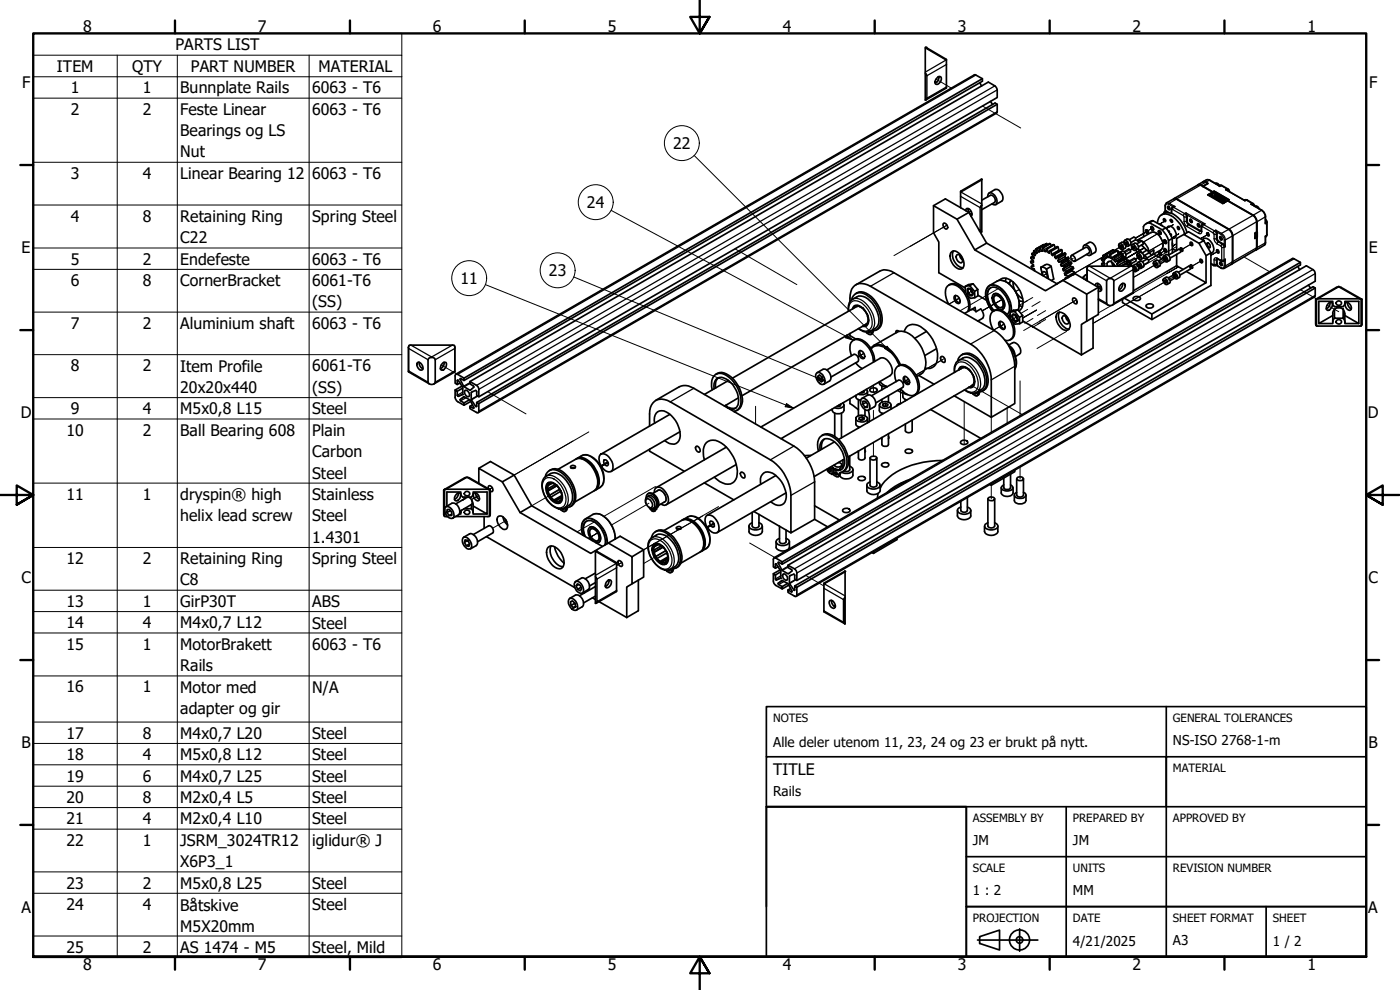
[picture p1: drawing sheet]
<svg xmlns="http://www.w3.org/2000/svg" width="420mm" height="297mm" viewBox="0 0 420 297" stroke-linecap="round" stroke-linejoin="round" font-family="sans-serif">
<defs><g id="words">
<g font-size="4.8">
<text x="25" y="9.6">8</text>
<text x="77.4" y="9.6">7</text>
<text x="129.9" y="9.6">6</text>
<text x="182.4" y="9.6">5</text>
<text x="234.9" y="9.6">4</text>
<text x="287.5" y="9.6">3</text>
<text x="339.9" y="9.6">2</text>
<text x="392.4" y="9.6">1</text>
<text x="52.7" y="15.1">PARTS LIST</text>
<text x="17.1" y="21.6">ITEM</text>
<text x="39.7" y="21.6">QTY</text>
<text x="57.3" y="21.6">PART NUMBER</text>
<text x="95.6" y="21.6">MATERIAL</text>
<text x="6.6" y="26.5">F</text>
<text x="21.3" y="28">1</text>
<text x="42.9" y="28">1</text>
<text x="54.1" y="28.1">Bunnplate Rails</text>
<text x="93.7" y="28">6063 - T6</text>
<text x="410.9" y="26.5">F</text>
<text x="21.3" y="34.4">2</text>
<text x="42.9" y="34.4">2</text>
<text x="54.1" y="34.4">Feste Linear</text>
<text x="93.7" y="34.4">6063 - T6</text>
<text x="54.1" y="40.8">Bearings og LS</text>
<text x="54.1" y="47.2">Nut</text>
<text x="202" y="44.7">22</text>
<text x="21.3" y="53.7">3</text>
<text x="42.9" y="53.6">4</text>
<text x="54.1" y="53.7">Linear Bearing 12</text>
<text x="93.7" y="53.7">6063 - T6</text>
<text x="176.1" y="62.4">24</text>
<text x="21.3" y="66.5">4</text>
<text x="42.9" y="66.5">8</text>
<text x="54.1" y="66.5">Retaining Ring</text>
<text x="93.7" y="66.6">Spring Steel</text>
<text x="6.5" y="76.1">E</text>
<text x="54.1" y="72.9">C22</text>
<text x="410.8" y="76.1">E</text>
<text x="21.3" y="79.4">5</text>
<text x="42.9" y="79.4">2</text>
<text x="54.1" y="79.4">Endefeste</text>
<text x="93.7" y="79.4">6063 - T6</text>
<text x="164.7" y="82.9">23</text>
<text x="21.3" y="85.8">6</text>
<text x="42.9" y="85.8">8</text>
<text x="54.1" y="85.8">CornerBracket</text>
<text x="93.7" y="85.8">6061-T6</text>
<text x="138.2" y="85.2">11</text>
<text x="93.7" y="92.3">(SS)</text>
<text x="21.3" y="98.6">7</text>
<text x="42.9" y="98.7">2</text>
<text x="54.1" y="98.7">Aluminium shaft</text>
<text x="93.7" y="98.7">6063 - T6</text>
<text x="21.3" y="111.4">8</text>
<text x="42.9" y="111.4">2</text>
<text x="54.1" y="111.5">Item Profile</text>
<text x="93.7" y="111.4">6061-T6</text>
<text x="54.1" y="117.9">20x20x440</text>
<text x="93.7" y="117.8">(SS)</text>
<text x="6.2" y="125.5">D</text>
<text x="21.3" y="124.3">9</text>
<text x="42.9" y="124.3">4</text>
<text x="54.1" y="124.3">M5x0,8 L15</text>
<text x="93.7" y="124.3">Steel</text>
<text x="410.5" y="125.5">D</text>
<text x="19.9" y="130.7">10</text>
<text x="42.9" y="130.7">2</text>
<text x="54.1" y="130.7">Ball Bearing 608</text>
<text x="93.7" y="130.7">Plain</text>
<text x="93.7" y="137.1">Carbon</text>
<text x="93.7" y="143.6">Steel</text>
<text x="19.9" y="150">11</text>
<text x="42.9" y="150">1</text>
<text x="54.1" y="150">dryspin® high</text>
<text x="93.7" y="150">Stainless</text>
<text x="54.1" y="156.4">helix lead screw</text>
<text x="93.7" y="156.4">Steel</text>
<text x="93.7" y="162.9">1.4301</text>
<text x="19.9" y="169.2">12</text>
<text x="42.9" y="169.2">2</text>
<text x="54.1" y="169.2">Retaining Ring</text>
<text x="93.7" y="169.3">Spring Steel</text>
<text x="6.4" y="175.1">C</text>
<text x="54.1" y="175.6">C8</text>
<text x="410.7" y="175.1">C</text>
<text x="19.9" y="182.1">13</text>
<text x="42.9" y="182">1</text>
<text x="54.1" y="182.1">GirP30T</text>
<text x="93.7" y="182.1">ABS</text>
<text x="19.9" y="188.5">14</text>
<text x="42.9" y="188.5">4</text>
<text x="54.1" y="188.5">M4x0,7 L12</text>
<text x="93.7" y="188.6">Steel</text>
<text x="19.9" y="194.9">15</text>
<text x="42.9" y="194.9">1</text>
<text x="54.1" y="195">MotorBrakett</text>
<text x="93.7" y="194.9">6063 - T6</text>
<text x="54.1" y="201.4">Rails</text>
<text x="19.9" y="207.8">16</text>
<text x="42.9" y="207.8">1</text>
<text x="54.1" y="207.8">Motor med</text>
<text x="93.7" y="207.8">N/A</text>
<text x="54.1" y="214.2">adapter og gir</text>
<text x="19.9" y="221.6">17</text>
<text x="42.9" y="221.7">8</text>
<text x="54.1" y="221.7">M4x0,7 L20</text>
<text x="93.7" y="221.7">Steel</text>
<text x="6.4" y="224.5">B</text>
<text x="410.7" y="224.5">B</text>
<text x="19.9" y="228.1">18</text>
<text x="42.9" y="228">4</text>
<text x="54.1" y="228.1">M5x0,8 L12</text>
<text x="93.7" y="228.1">Steel</text>
<text x="232" y="232.5">TITLE</text>
<text x="19.9" y="234.5">19</text>
<text x="42.9" y="234.5">6</text>
<text x="54.1" y="234.5">M4x0,7 L25</text>
<text x="93.7" y="234.5">Steel</text>
<text x="19.9" y="240.9">20</text>
<text x="42.9" y="240.9">8</text>
<text x="54.1" y="240.9">M2x0,4 L5</text>
<text x="93.7" y="241">Steel</text>
<text x="19.9" y="247.3">21</text>
<text x="42.9" y="247.3">4</text>
<text x="54.1" y="247.3">M2x0,4 L10</text>
<text x="93.7" y="247.4">Steel</text>
<text x="19.9" y="253.7">22</text>
<text x="42.9" y="253.7">1</text>
<text x="54.1" y="253.7">JSRM_3024TR12</text>
<text x="93.7" y="253.8">iglidur® J</text>
<text x="54.1" y="260.1">X6P3_1</text>
<text x="19.9" y="266.6">23</text>
<text x="42.9" y="266.6">2</text>
<text x="54.1" y="266.6">M5x0,8 L25</text>
<text x="93.7" y="266.6">Steel</text>
<text x="6.4" y="274.1">A</text>
<text x="19.9" y="273">24</text>
<text x="42.9" y="273">4</text>
<text x="54.1" y="273.2">Båtskive</text>
<text x="93.7" y="273">Steel</text>
<text x="410.7" y="274.1">A</text>
<text x="54.1" y="279.7">M5X20mm</text>
<text x="19.9" y="285.9">25</text>
<text x="42.9" y="285.9">2</text>
<text x="54.1" y="285.9">AS 1474 - M5</text>
<text x="93.7" y="285.9">Steel, Mild</text>
<text x="25" y="290.9">8</text>
<text x="77.4" y="290.9">7</text>
<text x="129.9" y="290.9">6</text>
<text x="182.4" y="290.9">5</text>
<text x="234.9" y="290.9">4</text>
<text x="287.5" y="290.9">3</text>
<text x="339.9" y="290.9">2</text>
<text x="392.4" y="290.9">1</text>
</g>
<g font-size="4.1">
<text x="232" y="224">Alle deler utenom 11, 23, 24 og 23 er brukt på nytt.</text>
<text x="352" y="223.6">NS-ISO 2768-1-m</text>
<text x="232" y="238.7">Rails</text>
<text x="292" y="253.5">JM</text>
<text x="322" y="253.5">JM</text>
<text x="292" y="268.6">1 : 2</text>
<text x="322" y="268.5">MM</text>
<text x="322" y="283.7">4/21/2025</text>
<text x="352" y="283.6">A3</text>
<text x="382" y="283.7">1 / 2</text>
</g>
<g font-size="3.4">
<text x="232" y="216.6">NOTES</text>
<text x="352" y="216.6">GENERAL TOLERANCES</text>
<text x="352" y="231.6">MATERIAL</text>
<text x="292" y="246.6">ASSEMBLY BY</text>
<text x="322" y="246.6">PREPARED BY</text>
<text x="352" y="246.6">APPROVED BY</text>
<text x="292" y="261.6">SCALE</text>
<text x="322" y="261.6">UNITS</text>
<text x="352" y="261.6">REVISION NUMBER</text>
<text x="292" y="276.6">PROJECTION</text>
<text x="322" y="276.5">DATE</text>
<text x="352" y="276.6">SHEET FORMAT</text>
<text x="382" y="276.6">SHEET</text>
</g>
</g></defs>
<!-- layer: Tweak Trail (ISO) -->
<g fill="none" stroke="#000" stroke-width=".3">
<path d="M280.9 23.7l4.6 2.7M294.8 31.8l11.5 6.6M220.6 74.7l18.5 10.7M284.2 67.5l-15.9 9.2M291.4 63.4l-.6 .3M322.1 77.5l-1.6 .9M331.1 77.1l-8.5 4.9M331.2 79.7l-.3 .2M334.5 79.6l-.6 .3M336.7 73.9l-2.4 1.3M336.7 76.5l-.1 .1M337.8 77.7l5.7-3.3z"/>
<path d="M337.8 77.6l5.6-3.3-5.6 3.3M338.2 72.9l-21.1 12.2M339.2 75l.7-.3-.7 .3M340.5 74.2l-9.9 5.7M340.9 77.8l.6-.4-.6 .4M342.1 76.9l-4.2 2.4M342.1 79.5l-1.9 1.1M343.4 74.3l-5.6 3.3M344.6 69.3l-3.8 2.2M346.1 68.3l-5.4 3.1M347.9 67.3l2-1.1-2 1.1M348 67.3l.3-.1-.3 .1"/>
<path d="M348.4 69.6l-5.4 3.1M348.5 75.9l-3.8 2.2M349.9 77.6l-9.7 5.6 6.8-4M350 75l-5.3 3M350 72.3l-5.4 3.1M350.1 68.6l2-1.2-2 1.2M351.7 71.4l2.1-1.2-2.1 1.2M351.9 74l.3-.2-.3 .2M351.9 73.9l1.2-.8-1.2 .8M353.1 74l-12.9 7.5M354.3 75.1l.6-.4-.6 .4M357.8 73l-3.5 2.1"/>
<path d="M360.2 71.6l2.3-1.3-2.3 1.3M360.8 78.1l-3.6 2.1M363.4 76.6l2-1.2-2 1.2M373.5 77.2l7.5 4.3M287.4 89.8l.5-.3-3.2 1.8M290.1 88.3l.9-.6-.9 .6M291.6 87.4l-1.5 .9M299.6 86.6l-11.5 6.7M300.7 89.9l-5.9 3.4M301.3 97.3l-3.1 1.7M303.5 96l.9-.5-.9 .5M303.7 84.3l-1.2 .6"/>
<path d="M304.5 96.8l1.3-.7-1.7 1M305.1 95.1l-1.6 .9M305.9 86.9l-1.1 .6M308.4 90.2l-2.5 1.4M308.4 92.8l-2 1.2M309.9 89.3l-2.4 1.4M310 95.6l-2.5 1.4M311.1 93l-4.2 2.4M311.1 93.1l-4.2 2.4M312 96.4l11.1-6.4-15.9 9.2M312.2 90.5l-2.5 1.4M312.3 96.8l-2.5 1.5"/>
<path d="M313.8 95.9l-2.5 1.4M313.8 93.2l-2.5 1.5M314.1 82.2l-1 .5M320.1 99.4l-8.9 5.2M320.3 83.3l-3.1 1.8M325.3 83.1l-.5 .3M326.2 82.3l-1.6 1M330.3 85.8l-.7 .4M330.5 86.3l-.5 .3M330.5 86.2l-.6 .3M333.6 91.6l-4 2.3M336.9 85.1l-.5 .3"/>
<path d="M340.6 80.5l-.4 .3M350.1 82.1l3.6-2-13.5 7.8M352.9 82.7l-24.9 14.3M357.2 80.2l.6-.4-.6 .4M390.3 86.9l4.7 2.7M398.3 91.6l3.5 1.9M132.4 109.5l4.6 2.6M146.4 117.5l11.5 6.7M258.8 106.3l-1.4 .7 1.9-1-1.9 1M262.1 115.6v2.1M270.3 116.7v4.4M272.2 114l-1.3 .8 1.8-1-1.8 1"/>
<path d="M283.5 107.6l-8.6 4.9 7.9-4.6M292.2 116l14.6 8.4M306.1 114.3v10.5M176.7 129.6l-22.4 12.9 17.7-10.2M182.4 138.5l-2.2 1.3M182.5 138.8l-2.2 1.3 2.2-1.3M182.5 138.8l-2.2 1.2M226.8 121.9v5.3M234.9 131.3v.6M262.1 123.1v2.7M262.1 132.7v4.1M289.4 120.5v12.9"/>
<path d="M297.5 125.2v4.5M302.3 122.4v4.6M143.6 148.7l-2.1 1.2M147.7 146.4l-.8 .4M151.9 156.2l-4.1 2.3M168 146.9l-8.4 4.9M178.3 156.6l-5.1 3M179.4 159.9l-2.8 1.6 2.8-1.6M194.8 151l-11.3 6.5M196.7 146l-15.5 8.9M214.2 157l-2.2 1.2M214.3 157.1l-2.1 1.3 2.1-1.3"/>
<path d="M214.3 157.1l-2.1 1.3M215.6 152l-22.4 13M297.5 145.6v4.1M306.1 140.1v3.6M186.6 168.8l-1.6 .9M199.8 165.2l-6.6 3.9M225 162.9l7.5 4.3M241.8 172.6l5.5 3.2"/>
</g>
<!-- layer: Visible (ISO) -->
<g fill="none" stroke="#000" stroke-width=".51">
<path d="M277.7 14.2l6.3 3.6v8.6l-6.3 3.6zM283.9 18h.1M277.7 22l.5 .7M278.2 29.4l-.3 .6M280.7 24.6h.4M281.2 23.4a.85 .85 0 0 1 1.2-.3 1.58 1.58 0 0 1-1.5 2.2 1.25 1.25 0 0 1 .3-1.9zM281.5 23.1h.3M281.8 23l-.2 1.1-.9 .8M294.1 24.8l.5 1M294.8 23.6l-155.5 89.9M297.2 30.4l.7 1M299.3 31.3l-155.6 89.8"/>
<path d="M288.3 57.6h.1M296.4 59a.93 .93 0 0 1 .3-.9 .93 .93 0 0 1 .9-.2 2.56 2.56 0 0 1 1.3 3.5l-1.2-.2M296.9 57.9l1.7-1a2.19 2.19 0 0 1 2.4 2.3l-.1 .9-2.1 1.3M361.1 54.6l.8 .1M361.1 54.5l1.4-.6 3.5 1.8M361.1 54.5l.8 .2M361.1 54.5l-1.5 .9M361.9 54.7l.6 .3-1.4 .9a1.4 1.4 0 0 0-1.6-.5M361.9 54.7l.6 .3-1.4 .9 2.9 1.7M362.6 58.4v.1M362.9 58.3l-.3 .1 4.4 2.5M363.2 58.4l-.3-.1 .4 .2"/>
<path d="M363.3 58.7v-.2h-.3l3.9 2.3h.4l-.3-.1M363.5 58l.4-.3h1l3.8 2.2-.8 .6M363.5 58.5v.2M363.5 58.3l-.2-.1 .2 .3M363.7 58.1l-.2-.1-.2 .2M364 57.6l-3.7-2.1-.6-.1-7.4 4.3h.8l16.1 9.3 .6 .8 .2 .9v7.8l-.4 .7M364 58l-.5 .3 .2 .6M364.4 57.7v-.4l4.5 2.6-.4 .3M364.4 57.3l-1.9 1.2 4.5 2.6 1.4-.9M364.4 59.3v-.7l.3-.1v1M364.7 55h.3a.93 .93 0 0 1 1 .7M364.7 58h-.7v1"/>
<path d="M364.7 58h.1M364.9 57.9l3.1 1.8-.6 1.1v-.7l-.2-.1-.1 .7M365.3 58.3l.3 .2-.4 .1v1.1M365.3 58.3l-.6-.3v.5M365.3 58.3l-.1 .3M365.3 59.8v-.7l.3-.1v1M365.9 55.7l.6-.2 2 1.2 .4 .3 .1 .5M366 55.7l.1 .2M366.1 59.1l.4-.1v.5M366.1 58.9v1.3M366.1 58.9l-.5-.4v.5M366.1 58.9l.9 .5"/>
<path d="M367 59.6l.3-.1v.5M367 59.4v1.3M367 59.4l.9 .5M367.9 56.9l5.7 3.3M368.7 59.9v.2M280.2 61.7l7 4.1 5.3 9.2 21.3 12.2 5.2-3.1 7.1 4.2v8.1l-1.6 .9v9.2M283.1 67a1.06 1.06 0 0 1 1.1 .5 1.06 1.06 0 0 1 0 1.2l-.3 .1-.6-.5-.3-.7zM285.4 75.8a1.38 1.38 0 0 1 2.3 .1 3.8 3.8 0 0 1 1.2 4.5 1.98 1.98 0 0 1-2.8-1l-.4-.6a3.3 3.3 0 0 1-.3-3zM286.1 75.3a3.9 3.9 0 0 0 3 5.1M287.2 76.4a1.59 1.59 0 0 1 1.5 2.3 1.37 1.37 0 0 1-1.7-1.6zM288 76.6l.3 .8 .6 .7M289.8 63.2l.3-.6a1.48 1.48 0 0 1 1.3 .7 1.48 1.48 0 0 1 0 1.6"/>
<path d="M290.5 62.7h.3M290.6 62.6l.2 1.1 .9 .8M290.8 63.7l-3.6 2.1M291.2 64.2h.5M293.9 69.3l.5 .3M294.1 69.1l.3 .5M294.6 61.6v-7.8l-6.3 3.6v4.9M294.6 61.6l-.5 .7M294.6 60.1l2.6-1.5a1.43 1.43 0 0 1 1.2 2.2l-3.8 2.1M294.6 61.6v8h-.2M296.1 72.9l-3.6 2.1M309.3 78.5l.1 .3 .7 .6 .1 .5h-.7"/>
<path d="M309.4 77.2v.3l.7 .8v.4l-.8-.2M309.8 76.1l-.1 .2 .6 .9v.4l-.9-.4M310 78.1l-.7 .4M310 76.8l-.6 .4M310.1 79.6l-.6 .3 .1 .3 .8 .5 .1 .5M310.3 75.2l-.1 .2 .6 1-.2 .3-.8-.6M310.3 75.7l-.5 .4M311 74.9l-.7 .3M311.1 74.6l.7 1M311.1 74.6l-.2 .1 .4 1.1-.2 .2-.8-.8M311.1 74.6l2.1-1.2-2.2 1.3M311.8 74.3l.3 1.1-.3 .2"/>
<path d="M311.8 74.3l2.3-1.2-2.1 1.2M311.8 74.3h.2M312 74.3l.6 1.1M312.1 75.4l-.3 .2M312.9 74.3l.1 1.1h-.4M312.9 74.3h.2M312.9 75.2l-.3 .2M313.1 74.3l.5 1.1M313.2 73.4l.1 .1M313.9 75.2l-.3 .2M314 74.6l-.1 .9-.3-.1M314 74.6l2.1-1.2 .3 .1-2.1 1.2"/>
<path d="M314 74.6l.3 .1M314.1 73.1l.3 .4M314.3 74.7l.3 1M315 75.5l-.4 .2M315.2 75.2l-.2 .8-.4-.3M315.2 75.2l2.1-1.2 .3 .2-2.1 1.2M315.2 75.2l.3 .2M315.2 73.1l-2.1 1.2M315.5 75.4l.1 1M315.5 79.9a1.53 1.53 0 0 0-1.7-.5l-1.4 .8M315.5 79.9l-1.6 .7a1.5 1.5 0 0 0-1.5-.4M315.5 79.9l.7 3.8-.7 .5"/>
<path d="M315.5 73.7l-.5-.6-2.1 1.2M316.4 76.1l-.4 .6-.4-.3M316.4 76.1l2.1-1.2 .2 .1-2.1 1.2M316.4 73.5l.3 .8M316.4 76.1l.2 .1M316.6 76.2l-.1 1M317.4 77.1l-.5 .5-.4-.4M317.4 77.1l.3 .4M317.5 78.2l.3 .5 .7-.2M317.6 74.2l.1 1M317.7 77.5l-.2 .7M317.7 75.2h.1"/>
<path d="M317.7 75.2l-2.1 1.2M318.3 79.4l.3 .5M318.5 78.5l.1 .3M318.6 79.9h.7M318.6 78.8l-.3 .6M318.7 75v1M318.7 76l.3 .2M318.7 76l-2.2 1.2M319.3 79.9l.2 .3M319.6 75.9l.2 .3-2.1 1.3M319.6 75.9l-2.2 1.2M319.6 75.9l-2.3 1.3"/>
<path d="M319.6 77l.3 .5M319.6 77l-2.1 1.2M319.8 76.2l-.2 .8M320.4 78.2l.3 .5M320.4 78.2l-2.1 1.2M320.6 77.2l.2 .3-2.2 1.3M320.6 77.2l-2.7 1.4M320.6 77.2l-2.1 1.3M320.7 78.7h.7M320.7 78.7l-2.1 1.2M320.8 77.5l-.4 .7M321.1 79.5l.2 .4"/>
<path d="M321.3 79.9l.8 .3M321.3 79.9l-2.1 1.3M321.4 78.7l.2 .3-2.1 1.2M321.4 78.7l-2.1 1.2M321.5 76.7a1.05 1.05 0 0 1 1.1 .5 1.05 1.05 0 0 1-.1 1.2l-.9-.4-.2-.8zM321.6 76.6l4.2-2.4a1.14 1.14 0 0 1 1 1.7l-4.2 2.5M321.6 79l-2.5 1.6M325.1 74.6a.81 .81 0 0 1 .2-.9 .81 .81 0 0 1 .9-.1 2.77 2.77 0 0 1 1.3 2.7 .86 .86 0 0 1-1.4 .1M325.4 73.6l1.4-.8a2 2 0 0 1 1.8 2.9l-1.4 .9M330.6 77.7l.2 .5 .5 .5v.5l-.7-.1M330.6 79.1v.3l.9 .5M331.1 76.6l.8 .9 .3-.2"/>
<path d="M331.1 76.6l-.1 .2 .6 1-.2 .4-.8-.5M331.2 77.3l-.6 .4M331.3 78.7l-.7 .4M331.9 76.2l.3 1.1M332 76.2l.5 1M332.2 77.3l-.2 .1M332.3 79.9a.98 .98 0 0 1 .3-1.4 .98 .98 0 0 1 1.4 .4l.6 1M332.9 77l-.4 .2M333 76.3v1l-.5-.1M333.2 76.4l.2 1.1M333.2 75.4l-2.1 1.2M333.6 78.6l.5 1.3"/>
<path d="M334.1 75l.4 .5M334.1 75l-2.2 1.2h.1M334.1 75l-2.1 1.2M334.2 77.1l2.1-1.2 .2 .2-2 1.2M334.3 77.1l-.4 .7-.5-.3M334.3 79.3l.3 .4M334.4 78.2l.4 .4 .5-.3M334.5 77.3l-.1 .9M335.3 75.2l.3 1M335.3 75.2l-.2-.1-2.1 1.2 .2 .1M335.3 75.2l-2.1 1.2M335.4 79.7l.7 .2"/>
<path d="M335.6 75.4h.1M335.5 78.6l-.3 .6 .2 .5M335.6 76.2h.1M335.6 76.2l-2.2 1.3M335.6 75.4l.5 .6M335.8 73.3a.99 .99 0 0 1 1.2 .4 .99 .99 0 0 1-.2 1.2l-.8-.6zM335.9 75.8l.6-.1 .2 .3 .5 1.1M336 75.7l.7-.3a1.08 1.08 0 0 1 1 .6 1.08 1.08 0 0 1-.2 1.2M336.2 73.6h.3l.2 .7-.5-.3zM336.4 75.9l-2.1 1.2 .2 .2M336.5 76.9l.3 .4M336.5 76.9l-2.1 1.3"/>
<path d="M336.5 76.1v.8M336.6 79.9l.9-.5a1.25 1.25 0 0 1 1.5 .5M336.6 76.4l.1 .3M336.6 76.5l.6 .6M336.6 73.8l-.4 .2M336.7 74.2l-.2 .1M337.2 78l.3 .5M337.4 75.6l1.3-.9 .5 .2v.7l-1.3 .8M337.4 72.9l-.7-.2-.7 .4M337.5 77.1l-2.5 1.3M337.5 78.5l.8 .2M337.5 77.1l-2.2 1.2 .2 .3 2.1-1.2"/>
<path d="M337.5 72.1l.7-.4a1.14 1.14 0 0 1 1 1.8l-.7 .4M337.5 77.1l.1 .3M337.5 78.5l-2.1 1.2M337.6 72.1a1.09 1.09 0 0 1 .9 .7 1.09 1.09 0 0 1-.1 1.1l-.8-.6a.83 .83 0 0 1 0-1.2zM337.6 77.4l-.2 .5-2.2 1.3M337.6 77.6l1.6 1.6M337.8 72.7l.2-.1 .3 .7-.3 .1zM337.8 73.8l-.1 .7-.8 .4M338.1 72.8l-.3 .2M338.2 78.2a1.05 1.05 0 0 1 1.1 .4 1.05 1.05 0 0 1-.1 1.3M338.3 73.2l-.3 .2M338.3 78.7l.1 .3-.4 .3"/>
<path d="M338.3 78.7l-2 1.2M338.4 79l-.5 .3M338.5 79.5l.7-.3v.7M338.9 71.9l1.3-.7a.52 .52 0 0 1 .6 .2 .52 .52 0 0 1-.1 .6l-1.3 .8M339 78.3l1.4-.8a.55 .55 0 0 1 .5 .8l-1.4 .8M339.7 79.9l.2-.2a1.08 1.08 0 0 1 1 .7 1.08 1.08 0 0 1-.2 1.1l-.5-.2M339.8 73.4l.7-.4a1.14 1.14 0 0 1 1 1.7l-.7 .4M339.8 73.4a1.04 1.04 0 0 1 1 .6 1.04 1.04 0 0 1-.2 1.2l-.2-.1a1.12 1.12 0 0 1-.6-1.7zM340 73.9h.3l.3 .7-.6-.3zM340.4 74l-.4 .3M340.6 74.5l-.3 .1M340.9 75l.6 1.1"/>
<path d="M341.2 73.1l1.3-.7 .6 .4-.1 .5-1.3 .7M341.2 72.1a2.7 2.7 0 0 1 3 1.7l.4 .7 .3 1.4M341.2 72.1l4.2-2.3a2.73 2.73 0 0 1 3.3 2.2l.4 1.5-.4 1.2-3.1 1.9M341.2 76.3a.96 .96 0 0 1 1.2 .4 .96 .96 0 0 1-.1 1.2l-.9-.6zM341.2 72.1l.7 .7M341.3 79.5l-.5-.2-.9 .4M341.4 76.1l.7-.4a1.14 1.14 0 0 1 1 1.8l-.7 .3M341.4 78.8l.7-.5a1.14 1.14 0 0 1 1.1 1.8l-.7 .4M341.5 78.7a1.13 1.13 0 0 1 1 .7 1.13 1.13 0 0 1-.2 1.2l-.8-.7a.83 .83 0 0 1 0-1.2zM341.6 74.7l1.2 1.2M341.6 76.7l.3-.1 .2 .3v.4h-.2zM341.7 79.3l.5 .3v.3l-.3 .1z"/>
<path d="M342 76.8l-.4 .2M342.1 79.4l-.4 .3M342.1 77.2l-.2 .1M342.2 79.8l-.3 .2M342.6 73.5l1.6 1.6M342.8 75.9l1.3-.8 .5 .2v.7l-1.3 .8M342.8 78.5l1.4-.7 .4 .1 .1 .8-1.4 .7M343.2 77.4h1M343.5 76.6l.7 .8M343.9 69h.4a.69 .69 0 0 1 .3 1 .73 .73 0 0 1-.7-1zM344.2 69h-.3v.5l.6 .5 .2-.3M344.7 75.7l.2 .2"/>
<path d="M344.9 75.9l1.3-.9a1.38 1.38 0 0 1-.6 1.6l-1.4 .8M345 66.9a2.11 2.11 0 0 0-1.8 1.1v3M345 66.9l3.8 2M345.4 68.1l.2-.2a.61 .61 0 0 1 .6 .5 .61 .61 0 0 1-.3 .7 .78 .78 0 0 1-.5-1zM345.8 68l-.4 .2 .2 .6 .4 .3 .2-.3M346 66.2l-2 .9M346 66.2l-1 .7M346 66.2l3.9 2.2M346.2 76.2l2.5 1.4M346.3 78.5l.7-.4a1.14 1.14 0 0 1 1 1.7l-.7 .4M346.3 78.5a1.09 1.09 0 0 1 1.1 .6 1.09 1.09 0 0 1-.2 1.2l-.9-.6-.2-.7zM346.6 79l.5 .4v.3h-.3z"/>
<path d="M347 79.2l-.4 .2M347.1 79.6l-.3 .1M347.3 66.9a2.49 2.49 0 0 1 1.3-2.4 2.49 2.49 0 0 1 2.7 .1 9.4 9.4 0 0 1 4.2 5.6M347.7 69.3h.4a.69 .69 0 0 1 .3 1 .7 .7 0 0 1-.7-1zM347.8 75.7l.2-.1 .4 .3 .1 .7a.66 .66 0 0 1-.7-.9zM348 69.3h-.3l.2 .8 .4 .2 .2-.3M348.2 75.6l-.4 .1v.4l.6 .5 .2-.2M348.4 67.5l.5 .3M348.6 64.4a3.6 3.6 0 0 1 5 .9l.7 .7a9.4 9.4 0 0 1 1.9 3.8M348.8 68.9l1.1 1.6 .8 1.7M349.1 76.9a.99 .99 0 0 1 1.2 .5 .99 .99 0 0 1-.2 1.2l-.8-.6zM349.1 77.5l-1.4 .8"/>
<path d="M349.2 65.7l.1-.1 .5 .3v.5l-.2 .1-.4-.3zM349.2 76.8l.8-.4a1.18 1.18 0 0 1 1 1.8l-.7 .3M349.3 72.1l.2-.2 .4 .3 .1 .8a.66 .66 0 0 1-.7-.9zM349.4 74.7l.1-.1a.7 .7 0 0 1 .5 1.1h-.2a.78 .78 0 0 1-.4-1zM349.5 77.3l.5 .3v.4l-.5-.3zM349.6 78.3l-1.4 .9M349.7 63.4v-1.9l.4-.6 2.1-1.2 .5-.1 16.4 9.5 .5 .8 .3 .9-.1 8.1-.2 .4-2.4 1.3h-.5l-1.6-1M349.7 72l-.4 .1v.5l.6 .5 .2-.3M349.8 74.7h-.4l.1 .7 .4 .3 .2-.3M349.9 68.4l1.1 1.4 .8 1.8M349.9 68.4l-1.1 .5M349.9 77.5l-.4 .2"/>
<path d="M350 77.9l-.2 .1M350.1 68.6l.3-.5a1.43 1.43 0 0 1 2.2 1 1.47 1.47 0 0 1-.3 2.4h-.6M350.4 62l.1-.1 .5 .3v.7l-.5-.4zM350.6 61.9l.1 .7 .4 .3M350.6 69.3l.4 .1-.1 .4M350.6 76.6l3.2-1.8 .4 .2 .1 .7-3.1 1.8M350.7 72.2l.1 4.3M350.8 63.8l-1-.4-.4 .2-.2 .5M350.8 69.6l.1 .1M351.2 70.2l.3 .1-.1 .4M351.2 70.2h.1M351.3 65.8l.6 .4v.5l-.6-.4z"/>
<path d="M351.8 72.9v.6M351.8 71.6l-1.1 .6M351.8 71.6l.1 4.3M351.9 74.7l1.2 .4M352.6 62h-.6l-.4 .5-.1 1.5M353.1 79.7l-12.9 7.5M353.1 79.7l1.9 1.1M353.1 76.3v3.4M353.4 68l.5 .4v.5l-.4-.1zM354.3 74.3l.6 .4 .1 .3-.2 .4-.6-.5zM355.3 70.3l-2.2 1.3v3.6M355.9 63.9l.4 1v1.7l.3 .5 3.9 2.2"/>
<path d="M357.1 65.8l.5 .1 .2 .6-.2 .3-.5-.5zM357.3 72.7l.4 .1 .2 .3v.5l-.1 .1-.5-.2zM357.3 79.5l.4 .1 .2 .3v.5l-.1 .1-.5-.3zM357.3 65.8l.1 .7 .4 .2M359.3 67.2l.2-.1 .4 .3 .1 .7-.4-.1zM359.5 67.1l.2 .7 .3 .3M359.9 73l2 3.7v8.1M360.2 77.8l.6 .4 .1 .3-.2 .4-.6-.6zM360.9 72a1.42 1.42 0 0 1 2.4 .4l.7 1.1a1.62 1.62 0 0 1-.6 2.5M361.3 72.2l-1.4 .8-4.6-2.7 1.4-.8 4.6 2.7 2.1 3.7v9.7l-17.7 10.3M361.3 71.5l-.3 .6M361.6 67.2h-.5l-.5 .4-.1 1.9"/>
<path d="M362.1 70l.2-.2 .4 .3 .1 .7-.6-.3zM362.2 73l.2-.1 .6 .3 .2 .6-.2 .5-.7-.4zM362.3 69.8l.2 .7 .3 .2M362.4 72.9l.1 .9 .7 .4M363.4 75.9l-1.5 .8M363.9 75.8l-.5 .1M364.9 69.1l.1 .2a2.75 2.75 0 0 1 .3 2.2l.3 .8 1.6 1 .5 .7M365.1 75l.2-.1 .3 .3 .2 .7a.56 .56 0 0 1-.6-.2 .56 .56 0 0 1-.1-.7zM365.2 77.6l1.6 .8 .6-.2 .3-.4M365.3 74.9l.1 .7 .4 .3M365.3 77.6l-.2 2-.6 .1-1.1-.5M366.1 78.8l.1-.1 .4 .2 .1 .8-.6-.4z"/>
<path d="M366.1 71l.6 .4-.1 .6-.4-.3zM366.2 71l.1 .7 .5 .2M366.2 78.7l.1 .7 .5 .2M366.2 60.3v-.7l.3-.1v1M367.3 60.8l-.3 .2M367.4 60.6l.2 .1M367.6 60.3l.2 .3M368.4 60.2l8 4.7 .7 1.3v3.2M368.5 60.2l8 4.6 .7 1.3 .1 3.4M373.4 60.1l.9-.1 1.9 1.2 .3 .6M375.4 61.3l3.3 1.8a2.49 2.49 0 0 1 1.1 1.8l-.1 2.2M376.6 70l.3-.1v1l-.3 .2"/>
<path d="M376.7 62l.4-.2 .8 .9M376.9 75l.4-.7v-2.9l-.3 3.5-7.4 4.3M376.9 69.8v.1M377.2 69.6v1.5l-.3-.2M377.3 71.2v-1.6l-.7 .4v1.6l.7-.4-.7 .2M379.7 70.9l.1 .1M379.8 65.8l.4 .6v4l-.1 .5-.3 .1-.1 2.3-2.8 1.7M389.5 79.9l.5 1M390.3 78.7l-155.5 89.9M254.6 93.4a3.6 3.6 0 0 1 2.6-4.3 3.5 3.5 0 0 1 3.9 1.2 7.6 7.6 0 0 1 2.4 7.3 3.7 3.7 0 0 1-5.9 1M255.6 90a2.62 2.62 0 0 1 4.4-1.6 9.2 9.2 0 0 1 4.1 9.3 2.19 2.19 0 0 1-2 1.5M255.8 92.7a1.5 1.5 0 0 1 1.1-1.1 1.5 1.5 0 0 1 1.5 .5 4.9 4.9 0 0 1 2.1 5 1.42 1.42 0 0 1-1.7 .8"/>
<path d="M256.6 91.7l-.6 .9M256.7 92.2l-.3 .1M256.8 88.1a3.1 3.1 0 0 1 3.9 .3 9.1 9.1 0 0 1 3.9 8.7 2.5 2.5 0 0 1-1.6 1.9M256.9 85.5l7.1-4.1a4.3 4.3 0 0 1 4.3 .4l30.1 17.4a13.4 13.4 0 0 1 6.1 10.7v11.2l-7 4.1v-11.2a13.6 13.6 0 0 0-6.2-10.8l-30.1-17.3a4.1 4.1 0 0 0-5.2 .3 6.4 6.4 0 0 0-.9 4.3M257.4 91.9l-37.6 21.6M257.7 91.8l-.3 .1h.5l1 .7M259 97.8h1.1M259 92.5l1.2 1.7M260 97.2v.2l-.3 .1M260 97.3l-37.3 21.4M260 97.3l-.4 .2M260 99.6v.3l.8 .4a.46 .46 0 0 0 .5 .1 .46 .46 0 0 0 .3-.5l.5-.7-.2 .7-.5 .5"/>
<path d="M260.2 94.2l.1 .6M260.3 94.8l.4 1.3-.2 .5 .1-.2M260.3 94.8h.1M260.5 96.5l-.5 .7M261 99.5h.1M261.1 99.4l-.1 .4-.5-.2M269.8 99.4l-.8-.2-.1 .7M271.3 99.5a3 3 0 0 1 4.9-1.5 11 11 0 0 1 5.1 9.9 2.8 2.8 0 0 1-3.6 2.6M278.1 99.4l-3.6 2.1M284.7 91.3a5.3 5.3 0 0 1-.3-5.5 2.69 2.69 0 0 1 3.6 .5 7 7 0 0 1 2.4 7.2M284.7 85.5a2.62 2.62 0 0 1 3.4 .4 7 7 0 0 1 2.7 7.4M286.4 88.8a1.41 1.41 0 0 1 1.5 .6 1.41 1.41 0 0 1 0 1.6 1.58 1.58 0 0 1-1.5-2.2z"/>
<path d="M286.8 88.6v1.2l.6 .8 .6 .3M289.5 94l1.8-1.1a1.25 1.25 0 0 1 1.6 .6l1.4-.8 .4 .4a2.12 2.12 0 0 1 .2 2.4l-1.5 .8M289.7 85.9l.9-.5 1.4-.3 1.4 1.8M289.8 87.7l-.1-1.8 1.3-.2 1.5 1.7v1.9l-1.3 .2-1.1-1.2M290.4 86.5a1.48 1.48 0 0 1 1.4 2.2 1.45 1.45 0 0 1-1.4-2.2zM291.3 86.8l.6 1.1-.2 .5a1.24 1.24 0 0 1-1.1-1.7 1.08 1.08 0 0 1 1.3 1.2M291.5 87.4l.4 .3M291.5 92.9l1.1-.6 .3 1.2M292 85.1l-1 .6M293.4 86.9l.1 1.9-1 .5M293.4 86.9l-.9 .5M293.5 88.6l2.5 1.5"/>
<path d="M297.3 86.3a3.2 3.2 0 0 0-.7 3.8l.7 1.6 1 1.5M298 88.4a1.84 1.84 0 0 1 2.7 .9 2.85 2.85 0 0 1 .4 3.4 2.17 2.17 0 0 1-2.8-1.4 3 3 0 0 1-.3-2.9zM298.1 99a5.3 5.3 0 0 1-.4-5.3 2.74 2.74 0 0 1 4.2 .8 6.4 6.4 0 0 1 1.8 7 1.88 1.88 0 0 1-2.1 .6M298.2 93.3a2.77 2.77 0 0 1 3.5 .5 6.9 6.9 0 0 1 2.6 7.1l-.3 .5-.9 .6M298.3 93.3a6.4 6.4 0 0 1-1.8-6.2 2.04 2.04 0 0 1 3.2-.4 7.3 7.3 0 0 1 3.2 6.6l-.6 1M298.3 88.2h.1a2.28 2.28 0 0 1 2.6 1.4 2.25 2.25 0 0 1-.1 3.2M298.7 88.7a2.38 2.38 0 0 1 2 3.4M299.8 84.1a2.68 2.68 0 0 1 3.9 .2 7.5 7.5 0 0 1 2.9 8.1l-.8 .9M299.9 96.6a1.44 1.44 0 0 1 1.5 .6 1.44 1.44 0 0 1 0 1.6 1.59 1.59 0 0 1-1.5-2.2zM300.2 96.4a1.6 1.6 0 0 0 1.3 2.2M301.9 83.5l-.1 .9M303.1 93.6l1-.5 1.4-.2 1.4 1.8"/>
<path d="M303.1 95.4v-1.8l1.4-.1 1.4 1.7 .1 1.9-1.5 .2-1-1.3M303.1 94.8l-.3 .2M303.3 84.1l-.3 1.2M303.9 94.3a1.43 1.43 0 0 1 1.3 2.1 1.43 1.43 0 0 1-1.3-2.1zM304 84.6a5.7 5.7 0 0 0 2.9 5M304 94.5a1.15 1.15 0 0 1 1.1 .5 1.15 1.15 0 0 1 0 1.3 1.27 1.27 0 0 1-1.1-1.8zM304.7 94.5l.7 1.2M304.9 95.2l.4 .2M305.5 92.9l-1 .6M305.6 93a7.4 7.4 0 0 0-5.2-8.9 8.2 8.2 0 0 0-3.8 1.8 5.3 5.3 0 0 0 .2 6l1.1 1.6M305.8 90.2l1.2 .2M305.9 91.7l.9 .3"/>
<path d="M306.9 94.7l.1 1.9-1 .5M306.9 94.7l-1 .5M307 96.3l17.5 10.2M310.5 81.1h-.2M312.4 80.2l.5 2.4M313.1 82.7a.87 .87 0 0 1 0-1.2 1.2 1.2 0 0 1 1 1.8M317.3 85.2l-21.2-12.3-5.3-9.2-7.1-4-3.5 2v8.1l1.5 2.8v9.2l8 4.6M317.5 93.8a2.72 2.72 0 0 1 3.2 2.1 2.16 2.16 0 0 1-.3 3.1 3.6 3.6 0 0 1-3.5-3.8l.1-.6zM317.9 93.6a3.8 3.8 0 0 0 3 5.1M319 94.8a1.68 1.68 0 0 1 1.6 2.3 1.51 1.51 0 0 1-1.5-.6 1.51 1.51 0 0 1-.1-1.7zM319 84.1l3.6-2 7 4.1v8.1l-3.5 2.1M319.2 81.2l.8 .2"/>
<path d="M319.5 80.2l-.5 .5 .2 .5M319.6 82.5l.8 .4M319.8 94.9a1.82 1.82 0 0 0 .9 1.5M320 81.4l.1 .4M320.1 81.8l-.6 .2 .1 .5M320.4 82.9l2.1-1.2 .1 .3-2.1 1.3M320.4 82.9l.1 .4M320.5 83.3h-.7v.4M321.6 80.9l.1 .4M321.7 81.3l.8 .4M321.7 81.3l-2.1 1.2M322 89.5a1.12 1.12 0 0 1 1.1 .5 1.12 1.12 0 0 1 0 1.2 1.25 1.25 0 0 1-1.1-1.7z"/>
<path d="M322.1 80.2l.1 .3-2.1 1.3M322.1 80.2l-2.1 1.2M322.2 80.5l-2.2 1.3M326.2 82.6a.78 .78 0 0 0-.8 .2 .78 .78 0 0 0-.2 .9M326.2 83.5h-.3v.6M326.2 80.5v3.7M326.2 84.1h-.1M326.2 82.3l-.6 .4M326.3 80.9a.67 .67 0 0 1 0-.7 .67 .67 0 0 1 .7-.3h12.4a.58 .58 0 0 1 .8 .6l-.1 .4M328 95.3v9.1l-3.5 2.1M328.7 85.6l.2-.5a1.45 1.45 0 0 1 1.4 .7 1.45 1.45 0 0 1 0 1.6l-.7-.1M329.4 85l.3 1.2 .9 .8"/>
<path d="M329.6 89.9l2.9 1.6M329.6 86.2l-3.5 2.1M332.4 83.8a1.17 1.17 0 0 1 1.9 .5v6.7a1.18 1.18 0 0 1-1.1 .7 1.18 1.18 0 0 1-1.1-.7v-6.7zM333.2 83.5v.1M336.2 85.6a.87 .87 0 0 1 1.4-.3 1.52 1.52 0 0 1-1.7 1.9 1.46 1.46 0 0 1 .3-1.6zM336.9 89.8v1l8.8 5.1v-1.7M336.9 85l-.2 1.2-.9 .8M340.1 87.6v.3l-6.2 3.6M340.1 80.2l.6 .4v.3l-.5-.2M340.2 89.3l.7-.4a1.04 1.04 0 0 1 1.4 .8 1.34 1.34 0 0 1-2.3-.2zM340.2 80.5v7.3M340.5 80.4l-.3 .2"/>
<path d="M340.7 80.8l-.3 .1M341.8 80.3v.6l-.9 .6M341.8 80.4h.1M344 91.5l.7-.3a1.03 1.03 0 0 1 1.4 .8l-.2 .2a1.21 1.21 0 0 1-2-.5zM349.1 83.7l.2-.1a1.08 1.08 0 0 1 1 .6 1.08 1.08 0 0 1-.2 1.2l-.8-.6zM349.2 83.6l.8-.4a1.21 1.21 0 0 1 1 1.7l-.7 .4M349.5 84.1l.5 .3v.4l-.5-.3zM349.9 84.3l-.4 .2M350 84.7l-.2 .1M352 82.1a.96 .96 0 0 1 1.2 .4 .96 .96 0 0 1-.1 1.2l-.3-.1a1.39 1.39 0 0 1-.8-1.5zM352 82.6l-1.4 .8M352.2 81.9l.7-.4a1.14 1.14 0 0 1 1 1.7l-.6 .4"/>
<path d="M352.4 82.5l.3-.1 .3 .7-.6-.3zM352.6 83.4l-1.4 .9M352.9 82.6l-.5 .2M353 83l-.3 .1M353.6 81.7l3.1-1.8 .4 .2 .1 .7-3.1 1.7M356 81.5l5.9 3.3-16.2 9.4-8.3-4.7M392.7 85.5l.6 1M394.7 86.4l-155.6 89.8v2.3l-.1 .4-.3 .1-2.2-1.3v-.7l1.2 .5a4.1 4.1 0 0 0-3.1-3.3l-1.1 .9 1.3 .9v.7l-2-1.1-.5-.5-.2-3 .6 .4 .2 1.5 1.4-.5a4.1 4.1 0 0 0-1.4-4.4l-.2 1.4-.6-.4v-2.3l.2-.4h.5l2 1.2v.7l-1.3-.5a4.5 4.5 0 0 0 3.1 3.4l1.1-.9v-.2l-1.2-.8v-.7l1.9 1.1 .6 .5 .1 3-.6-.4v-1.2l-.2-.3-1.3 .5a4.1 4.1 0 0 0 1.3 4.4l.2-.2v-1.2l.6 .4M394.9 89.8l6.2-3.6a1.09 1.09 0 0 1 1.4 0l6.2 3.6M394.9 89.8l-.1 7.4 .3 .6M395.1 97.8h13.4M395.1 89.7h13.4"/>
<path d="M395.1 89.7v8.1M395.1 89.7l-.2 .1M398.8 90.9l.7-.2a1.42 1.42 0 0 1 .2 1.6 1.42 1.42 0 0 1-1.4 .8 1.56 1.56 0 0 1 .5-2.2zM399.2 90.7l-.3 1.2-.9 .8M400 94.7l-4.2 2.4v-6.7h4.2a1.33 1.33 0 0 0 .5 1.6h2.6a1.61 1.61 0 0 0 .5-1.6h4.2v6.7l-4.2-2.4M400 96.6v.5h-4.2M400.5 92.8l.6-.4h1.3l.7 .4v2.7h-2.6zM400.5 92.8l-.5 .9v2.9M400.5 95.5l-.5 .7v.4M401.1 90.7a.77 .77 0 0 1 1-.3 .77 .77 0 0 1 .3 1 .79 .79 0 0 1-1 .2 .79 .79 0 0 1-.3-.9zM401.1 92v.4M401.8 86v.1"/>
<path d="M402.4 92v.4M403.1 92.8a4.8 4.8 0 0 1 .5 3.8M403.1 95.5l.5 1.1M403.6 96.6v.5h4.2M403.8 90.9a1.45 1.45 0 0 1 1.5 .5 1.45 1.45 0 0 1 0 1.6 1.58 1.58 0 0 1-1.5-2.1zM404.4 90.7l.3 1.2 .8 .8M408.5 89.7v8.1M408.5 89.7l.2 .1M408.7 89.8v7.4l-.2 .6M122.6 104.2v7.3M122.7 104.6a.67 .67 0 0 1 0-.7 .67 .67 0 0 1 .6-.3h12.5a.58 .58 0 0 1 .7 .6v.4M122.7 111.3v.3l6.1 3.6"/>
<path d="M125.3 108.8a1.58 1.58 0 0 1 1.5 2.1 1.41 1.41 0 0 1-1.4-.6 1.41 1.41 0 0 1-.1-1.5zM125.8 108.7l.2 1.1 .9 .9M128.8 107.4l.7-.2a.93 .93 0 0 1 1.1 .7v6.8a1.18 1.18 0 0 1-1.1 .7 1.18 1.18 0 0 1-1-.7v-6.8zM129.5 107.1v.1M132.9 108.9l.7-.2a1.26 1.26 0 0 1-.2 2l-.3 .3h-.6a1.56 1.56 0 0 1 .4-2.1zM133.3 108.7l-.3 1.1-.9 .9M136.5 111.3v.3l-6.3 3.6M136.5 104.2v7.3M136.7 112.4l.1-.1h.6l1.9 1.2v.7l-1.3-.5a4.2 4.2 0 0 0 3.2 3.4l1-1-1.2-.9v-.7l2.5 1.6 .2 2.9-.6-.3-.2-1.5-1.4 .5a4 4 0 0 0 1.4 4.3l.2-.1v-1.1l.6 .3v2.3l-.2 .4-.2 .1-2.3-1.3v-.7l1.2 .5a4 4 0 0 0-3.1-3.4l-1.1 1 1.3 .9v.7l-1.9-1.1-.7-.9-.1-2.6 .6 .4v1.2l.2 .3 1.4-.5a4.1 4.1 0 0 0-1.4-4.4l-.2 .2v1.2l-.6-.4zM136.8 112.3l155.6-89.8 2.4 1.1v.8l-155.5 89.8M138 114.9l-.8 .5M138.6 115.9l-2 1.1"/>
<path d="M138.9 116.4l-1.7 1M139.4 117.3l.2-.2a1.18 1.18 0 0 1 1.1 .7 1.18 1.18 0 0 1-.2 1.2 1.47 1.47 0 0 1-1.1-1.7zM140.9 119.9l-1.6 1M141 114.5l155.6-89.9 2 1.2 .4 .5 .3 .7v2.3l-155.6 89.7M213.7 117a3.9 3.9 0 0 1 1.6-4.9 4.6 4.6 0 0 1 4.4 1.9 8.5 8.5 0 0 1 2.3 8.2l-1 1-.7 .3M214.3 116.6a2.54 2.54 0 0 1 2.2-3.4 7.4 7.4 0 0 1 5 8.3 1.89 1.89 0 0 1-2.5 1.2M214.8 112.3a3.1 3.1 0 0 1 4 .3 9.1 9.1 0 0 1 3.8 8.7 2.61 2.61 0 0 1-1.5 1.9M215.6 113.3a2.96 2.96 0 0 0-.8 3.1M218.6 114.2l-7.2 4.1M221.6 119.4l-4.2 2.4M245 112.1a1.41 1.41 0 0 1 2.2 .9 1.4 1.4 0 0 1-.4 2.4 2.71 2.71 0 0 1-1.8-3.3zM245.2 111.8l1.8-1a2.32 2.32 0 0 1 2 3.5l-1.8 1"/>
<path d="M245.4 113l.5-.5 .9 .6 .2 1.1-.5 .4-.8-.6zM246 112.6l-.6 .4M246.7 113.1l.1 .2M246.8 113.4l-1.1 .6M248.2 111l8-4.7a1.43 1.43 0 0 1 1.2 2.2l-8 4.6M255.1 119.7v1.4l2.5 1.8M255.1 100.1v.6l1.7 1M255.5 106.7a4.2 4.2 0 0 1 .3-4.4 2.74 2.74 0 0 1 3.7 .7 7.6 7.6 0 0 1 2.6 5.6M256.1 102.1a2.61 2.61 0 0 1 3.4 .4 8 8 0 0 1 3 5.9M256.8 108.9l2 1.7M256.9 118.6a1.25 1.25 0 0 0 1.4 1.5M257.6 119.9v4.9"/>
<path d="M257.8 105.4a1.21 1.21 0 0 1 1.7 1.1 .72 .72 0 0 1-.5 1.1 1.69 1.69 0 0 1-1.2-2.2zM258.1 105.2l.1 1.1 .6 .8 .6 .3M258.6 119.6a2.13 2.13 0 0 1 2.4 2.1 .94 .94 0 0 1-.2 1.2 .94 .94 0 0 1-1.2 0l-.5-.4a2.21 2.21 0 0 1-.5-2.9zM258.6 119.6l1.8-1.1a2.32 2.32 0 0 1 2 3.5l-1.7 1M258.8 117.5v.3M259.3 117.2v.6h-1M260 116.8a.7 .7 0 0 1 0 1.2l-.9 .4-1.5-.2M260.3 117.4v1.2M261 116.8l.6-.4a.94 .94 0 0 1 1.1 0 .94 .94 0 0 1 .4 .9l-.7 .4a.98 .98 0 0 1-1.4-.9zM261 104.2l.4 .2M261.3 104.6a3.2 3.2 0 0 1 4.8-.3 12.2 12.2 0 0 1 4.2 5.2M261.4 104.7a3.2 3.2 0 0 1 4.7-.1l.7 .6a11.3 11.3 0 0 1 3.1 4.4"/>
<path d="M261.6 118.7l8-4.6a1.43 1.43 0 0 1 1.3 2.2l-8.1 4.6M262.2 103.7l6.9-4a4.6 4.6 0 0 1 5.5 1.9 11 11 0 0 1 3.2 8.1 3.6 3.6 0 0 1-2.7 3.3M263.9 114.5a1.5 1.5 0 0 0 2.1 1.5M264 114.5l2.2 1.6-.5-.3M264.7 115.8v1.2M264.7 119.9v.8M266.6 118.7v2M269 114.5a3.6 3.6 0 0 1 .7-4.8 5 5 0 0 1 5.1 3.4 5.4 5.4 0 0 1 .3 4.8 2.36 2.36 0 0 1-3.6 0l-1.2-1.3M269.4 117.1l1.6 .9M269.6 109.8a2.64 2.64 0 0 1 3.4 .5 7 7 0 0 1 2.7 7.1l-.4 .5-.8 .6M271 117.5l.1 1.9 1.1 .6M271 117.5a1.26 1.26 0 0 0 1.4 .9"/>
<path d="M271.2 113.1l.3-.1a1.63 1.63 0 0 1 1.2 2.3 1.63 1.63 0 0 1-1.5-2.2zM271.6 113a1.68 1.68 0 0 0 1.3 2.2M271.7 119.9v.4M272.9 114.3l-.9 .5M274.5 118.5v.2M275.7 112.6l4.7 2.7M281.1 104.6l-3.5 2.1M282.3 107.1a.99 .99 0 0 1 1.2 .4 .99 .99 0 0 1-.2 1.3l-.8-.6zM286.3 118.7l11.2 6.5M286.4 111.7a3.4 3.4 0 0 1 1.3-3.5 3.2 3.2 0 0 1 4.5-.1 7.4 7.4 0 0 1 3.1 8 3.7 3.7 0 0 1-5.9 .9M287.4 108.4a2.6 2.6 0 0 1 1.7-2.1 2.6 2.6 0 0 1 2.7 .6 9 9 0 0 1 4.1 9.1 2.16 2.16 0 0 1-1.9 1.6M287.7 111a1.5 1.5 0 0 1 1.1-1.1 1.5 1.5 0 0 1 1.5 .5 5 5 0 0 1 2.1 5.2 1.31 1.31 0 0 1-1.8 .7"/>
<path d="M288.4 110l-.6 1M288.5 110.6l-.3 .1M288.6 106.5a3.6 3.6 0 0 1 4.7 .9 8.5 8.5 0 0 1 2.9 8.7l-.4 .6-1 .6M289.2 110.3l-37.5 21.6M289.4 110.2h-.2h.5l1.5 1 .8 1.2M290.8 116.1h1.1M291.3 117.9l.2 .1M291.8 115.7l-.3 .1M291.8 115.6l-37.3 21.5M291.9 118v.2l1 .6 .5-.2a.9 .9 0 0 1 .6-1l-.2 .7-.6 .4M292 112.6l.2 .5M292.2 113.1l.3 1.3-.1 .6v-.2"/>
<path d="M292.2 113.1h.1M292.3 114.9l-.5 .7 .1 .1-.4 .2M292.9 117.8v.4l-.5-.2M292.9 117.8l.1 .1M302.3 103a7.6 7.6 0 0 1 2.4 7.4l-.2 .4M302.8 103.5l1.1-.6a2.26 2.26 0 0 1 2.4 2.2l-.1 .9-1.5 1M303.1 104l.5 .3a2.87 2.87 0 0 1 .9 2M141.3 120.4l-2 1.2M141.8 121.5l-.8 .4M143.1 120.8l155.5-89.9 .7 .4v2.2l-.3 .5-155.5 89.8M173 137.7a3 3 0 0 1 3.8 .7 7.8 7.8 0 0 1 2.8 7.4l-.2 .6-.9 .8M173.2 137.5l1.3-.7a3.2 3.2 0 0 1 3.8 .7 7.1 7.1 0 0 1 2.5 8l-2.1 1.6"/>
<path d="M174.4 137.6a6.9 6.9 0 0 1 4.9 8.4M180 136.6a1.86 1.86 0 0 1 2.8 .6 3.5 3.5 0 0 1 .8 4.1 2.22 2.22 0 0 1-2.9-1.1 3.8 3.8 0 0 1-.7-3.6zM181.4 138a1.08 1.08 0 0 1 1 .6 1.08 1.08 0 0 1-.2 1.1 1.21 1.21 0 0 1-.8-1.7zM194.9 134.8v.6l10.5 6M196.5 127a2.69 2.69 0 0 1 2.1-3.8 7.1 7.1 0 0 1 5.4 5.8 3.1 3.1 0 0 1-1.7 4.3 3.8 3.8 0 0 1-2.8-1.1M196.8 120.1l7-4a4.4 4.4 0 0 1 4.4 .4l30.1 17.3a13.9 13.9 0 0 1 6.2 10.8v11.2l-7.1 4.1v-11.3a13.8 13.8 0 0 0-6.2-10.6l-30-17.4a3.7 3.7 0 0 0-6 1.7l-.3 1.9v3.6M201 124.3l-20.6 12M204.1 129.5l-20.7 12M209 133.9a1.08 1.08 0 0 1 1 .6 1.08 1.08 0 0 1-.2 1.2l-.8-.6a.81 .81 0 0 1 0-1.2zM211.4 138a4.8 4.8 0 0 1 1.2-5.6 5.5 5.5 0 0 1 6.2 2.7 10.2 10.2 0 0 1 2.3 8.1 2.85 2.85 0 0 1-4.2 1.7l-.9-.4-1.6-1.3M217.7 121.6l.6 .4M218 134.2l-21 12.1"/>
<path d="M218.3 122l-.2 .2M218.3 122v.4M220.5 123.4v.2M220.8 122.4l-.9 .1-1.1-.2-.3 .2M221 139.4l-21 12M228.3 128.1l35.9-20.6a3.1 3.1 0 0 1 3.4 2.7 2.24 2.24 0 0 1-.5 2.5l-32.7 18.9M243.3 136.6l-1.9 .1M245.6 135.4a3.8 3.8 0 0 1 1.5-4.9 6.1 6.1 0 0 1 5.8 3.7l.5 1a6.7 6.7 0 0 1 .4 5.4 2.61 2.61 0 0 1-1.8 1.3l-.5 1.2-1.2-.5-.1-1.7M246.1 135.1a2.55 2.55 0 0 1 2.2-3.5 7.2 7.2 0 0 1 5 8.1 2.06 2.06 0 0 1-3.1 1.2M246.6 130.7a3.6 3.6 0 0 1 4.7 .9 9.7 9.7 0 0 1 3.2 8.1 2.94 2.94 0 0 1-1.6 1.8M247.4 131.7a3.1 3.1 0 0 0-.8 3.1M250.4 132.6l-8.4 4.9"/>
<path d="M250.5 124v6.9M251.6 138.8a.8 .8 0 0 1 1 .8 1.31 1.31 0 0 1-2.2-.1M251.7 121.6v.3M252.2 121.3v.5l-1 .1M252.5 124v7.4M252.9 120.9l.3 .3a1.27 1.27 0 0 1-1.7 1.3l-1.1-.2M253 139.9a1.21 1.21 0 0 0-1 1.1v-.1M253 138v2.4M253.3 121.5v1.6a2.06 2.06 0 0 1-3.6 0v-.4M253.4 137.7l-9.1 5.3M255 136.8v4.1a1.18 1.18 0 0 1-1.7 .4M255 139.9a.95 .95 0 0 1 1 .8 .95 .95 0 0 1-.7 1 3.1 3.1 0 0 1-2.8 0"/>
<path d="M256.9 125.6v1.6a1.26 1.26 0 0 0 1.1 1M257 125.1a2.21 2.21 0 0 1 3.3 .5 2.02 2.02 0 0 1-3.4 .1zM257.5 135.4l.1 .3M257.6 128.1v.3M257.9 125.3l.9-.2 .6 .3-.1 .5-.9 .2-.7-.3zM257.9 125.3v.5M258.8 125.1v.9M259 120.4h.7l.7 .9-.1 .9h-.7l-.6-.9zM259.6 135.1v.6M259.6 134.2v3.2a1.08 1.08 0 0 1-1 .6 1.08 1.08 0 0 1-1-.6v-2M259.6 122.9v1.9M260 120.7l-1 .6"/>
<path d="M260.3 126.5l.1 .3M260.3 125.6v1.3M260.3 121.8l-.7 .4M260.6 123l.3 1.8-.1 1.8M261.1 137.3l.9-.4a.76 .76 0 0 1 1.1 .8l-.6 .3a1.03 1.03 0 0 1-1.4-.7zM261.1 137.4v8.2a1.19 1.19 0 0 0 2 0v-8.2M263.9 121.5v1.6a1.11 1.11 0 0 0 1.2 1M264.2 121a2.05 2.05 0 0 1 3.2 .5 2.1 2.1 0 0 1-3.5 .2zM264.5 131.4l.2 .2M264.7 124v.3M264.8 139.1l.4-.2a.88 .88 0 0 1 1-.1 .88 .88 0 0 1 .4 .9 1.39 1.39 0 0 1-2.1-.1zM265 121.2l.8-.2 .7 .3-.2 .5-.8 .2-.6-.3z"/>
<path d="M265 121.2v.6M265.8 121v.9M266.6 131v.6M266.6 130.1v3.2a1.13 1.13 0 0 1-1.9 0v-2.1M267.4 121.5v1.2M270.3 121.1l-.9 .2-.3 .5M271.8 135l.9-.3a.97 .97 0 0 1 1.2 .7 1.36 1.36 0 0 1-2.2 .1zM273.7 126v3.3a1.19 1.19 0 0 1-2 0v-2.1M279.3 122.9l15.1 8.7M283 138.2a24.3 24.3 0 0 0-17.4 6.2l-1.4 2.1M288.5 132.3l.8-.2a.84 .84 0 0 1 1.1 .9l-.3 .2a1.09 1.09 0 0 1-1.8-.6zM133.3 146.9l6.1-3.5 .7-.2 .7 .2 6.3 3.5"/>
<path d="M133.3 146.9l-.1 7.5 .2 .5M133.4 154.9l1 .1M133.4 146.9h13.5M133.4 146.9v8M133.4 146.9h-.1M133.5 152.3a1.41 1.41 0 0 1 2.3 .8l.3 .6a1.22 1.22 0 0 1-.6 1.9 2.6 2.6 0 0 1-2-3.3zM133.9 152l1.7-1a2.32 2.32 0 0 1 2 3.5l-1.8 1M134.2 152.9l.7-.1 .7 .9v1h-.8l-.7-.9zM135.2 153.2l-1.1 .6M135.6 154.3l-.8 .4M136.8 151.2l3.4-2a1.43 1.43 0 0 1 1.3 2.2M136.8 148.4l.7-.5 .5 .1a1.52 1.52 0 0 1-1.3 2.2 1.14 1.14 0 0 1 .1-1.8z"/>
<path d="M137.5 147.9l-.2 1.1-.9 .8M138.3 153.7v.5h-.4M138.3 153.2v.5M138.5 153.1l-.2 .6M138.9 150h-.2M139.5 149.1v.4M139.6 149.5l-.7 .5M140.1 143.2h.1M140.8 149.1v.1M141.5 151.4v1.2h-2.2M141.5 152.6l.5 1.1M141.5 151.4l-3.5 2"/>
<path d="M141.6 150.2l.4 1.1v2.4M142 151.8l4.2 2.4v-6.6h-4.2l-.1 .9-.4 .6h-2.6a1.43 1.43 0 0 1-.6-1.5h-4.2v4.3M142 153.7v.5h4.2M142.2 148.1a1.3 1.3 0 0 1 1.7 1.5l-.2 .6a1.56 1.56 0 0 1-1.5-2.1zM142.7 147.9l.3 1.1 .9 .8M143.7 140.5l3.5-2 7.1 4 5.3 9.3 21.2 12.1M143.7 145v-4.5l7 4.1 5.4 9.2 21.2 12.2 5.3-3.1 7.1 4.2M145.3 155v3.5M146.6 146.7l-.1-.4 .2-.5a1.1 1.1 0 0 1 1 .5 1.1 1.1 0 0 1 0 1.2l-.6-.1M146.9 154.9l-10.2 .1M146.9 146.9v8M146.9 146.9h.2"/>
<path d="M147.1 146.9v7.5l-.2 .5M149.4 155.1a2.15 2.15 0 0 1 2.9 2.1 1.07 1.07 0 0 1-.3 1.5 1.07 1.07 0 0 1-1.4-.2l-.9-.9a2.43 2.43 0 0 1-.3-2.5zM150.9 155.1l.4 1.1 1 1.3M151.7 155.9l.4 .6M154.3 142.5l-3.6 2.1M159.6 151.8l-3.5 2M163.3 143.4a3.7 3.7 0 0 1 5.9 0 7.4 7.4 0 0 1 2.3 7.3 5 5 0 0 1-3.2 2 7.1 7.1 0 0 1-5.4-8.7zM163.6 143.1a2.62 2.62 0 0 1 4.4-1.6 9 9 0 0 1 4.1 9.2 2.18 2.18 0 0 1-1.8 1.6M164.4 144.9a2.45 2.45 0 0 1 3.1 1.1 4.2 4.2 0 0 1 .9 4.6 2.1 2.1 0 0 1-3-.7 3.9 3.9 0 0 1-1-5zM164.5 147.3l.5 1.3M164.5 145.5v.2M164.5 145.7l-.1 1"/>
<path d="M164.7 144.8a3.5 3.5 0 0 0 .5 4.6l1 1M164.8 141.2a3.4 3.4 0 0 1 4.7 .9 8.5 8.5 0 0 1 2.9 8.8l-1.3 1.1M165.2 145l-.7 .5 .9-.5M165.4 149.1l.8 .9M165.5 145l-.7 .3M165.7 144.9h-.2l.5 .1 .9 .7M165.9 144.9l-1.4 .8M166.2 150v.4M166.6 145.4l-2.2 1.3M166.8 150.3v.4l.5 .2 .8-.1M166.8 150.3l.8 .2M167.1 145.6l1.2 1.6"/>
<path d="M167.1 145.7l-2.8 1.5 .1-.5M167.2 145.7l-2.9 1.5M167.4 140.8l5.4-3a3.5 3.5 0 0 1 3.9 1.2 7.7 7.7 0 0 1 2.4 7.4l-.9 .9-5.7 3.3M167.6 152.6h.1M167.8 152.6l-.1 .1M168 146.8l-3.1 1.8 .4 .6 3-1.8M168.2 152.7v.3l1 .5 .5-.2a.81 .81 0 0 1 .6-1l-.2 .7-.6 .5M168.3 150.1l-.7 .4 .5-.1M168.3 147.3l.2 .6M168.5 147.9l.2 1.8v-.2M168.5 149.6l-.5 .7 .1 .1-.4 .2M168.5 147.8v.1"/>
<path d="M168.6 149l-2.4 1.4M168.6 148.7l-2.4 1.3M168.7 149.2l-1.9 1.1M169.2 152.5v.1M169.2 152.5v.4l-.2 .1-.3-.4M171.4 140.4h1.1l-.9 .1-.3-.2a.7 .7 0 0 1 .7-.7 .7 .7 0 0 1 .7 .7l-.2 .1M176 156.4a3.5 3.5 0 0 0-.4 4.6M177 158.2a1.76 1.76 0 0 1 2.3 .9l.7 1.2a1.83 1.83 0 0 1-.4 2.5M177.4 158.7a2.41 2.41 0 0 1 2.1 3.5M193.7 150.4a1.02 1.02 0 0 1 .5-1.3 1.02 1.02 0 0 1 1.4 .4 2.44 2.44 0 0 1 .7 2.9l-.7 .2-.8-.3M193.8 149.9a1.53 1.53 0 0 1 1.7 .4 1.53 1.53 0 0 1 .2 1.8l-.2 .2a1.94 1.94 0 0 1-1.7-2.4zM193.9 149.3a1.12 1.12 0 0 1 .6-1.2 1.12 1.12 0 0 1 1.3 .2 3.3 3.3 0 0 1 1.3 4.1l-.5 .3-.1 .6-.3 .2-.4-.2-.1-.5 .5 .2-.1-.4"/>
<path d="M194.1 149.1a1.59 1.59 0 0 1 2.6 .8 1.57 1.57 0 0 1-.5 2.6M194.4 148.1a2.3 2.3 0 0 1 3.1 1.9 1.58 1.58 0 0 1-.6 2.4M194.9 152.3l.8 1v-.5l-.4-.3M195.7 153.3h.1M196 152.6l.2 .1M196 152.6l-.3 .2M196.3 147.8a1.4 1.4 0 0 1 .8-1.6 1.4 1.4 0 0 1 1.7 .4 3.7 3.7 0 0 1 1.4 4.6 1.29 1.29 0 0 1-1.8 0M196.7 159.6a3.1 3.1 0 0 1 3.9 .3 9.1 9.1 0 0 1 3.9 8.6 2.61 2.61 0 0 1-1.6 1.9M196.8 152.5l-.1 .6-.4 .3M197.4 147.2l-1.5 .9M199.3 159.2l5.3-3.1a3.5 3.5 0 0 1 3.9 1.2 7.4 7.4 0 0 1 2.4 7.5l-.8 .9-5.8 3.3M199.4 150.6l-1.7 1"/>
<path d="M202.9 158.3a.78 .78 0 0 1 .9-.4 .78 .78 0 0 1 .6 .7 .87 .87 0 0 1-1.5-.3zM203.3 158.7h.9M204.8 156a3.5 3.5 0 0 1 4.6 1.5 7.6 7.6 0 0 1 2.1 6.7l-.7 1-.5 .3M205 155.9l1.4-.8a3.7 3.7 0 0 1 4.4 1.5 6.7 6.7 0 0 1 1.9 7.3l-.5 .6-1.6 .9M206.2 155.9a6.9 6.9 0 0 1 4.9 8.4M211.4 144.9l8.8 5.1M212.1 154.7a2.4 2.4 0 0 1 2.9 1.4 3.4 3.4 0 0 1 .5 3.5 1.99 1.99 0 0 1-2.9-.9 3.3 3.3 0 0 1-.5-4zM213.1 156.4a1.07 1.07 0 0 1 1.1 .5 1.07 1.07 0 0 1 0 1.2 1.16 1.16 0 0 1-1.1-1.7zM222.2 141.8a.96 .96 0 0 1 1.2 .4 .96 .96 0 0 1-.1 1.2l-.9-.5zM224.8 157.8v1.7a2.32 2.32 0 0 0 4 0v-1.7M225.7 153.7v4.1a1.19 1.19 0 0 0 2.1 0v-3.4M225.7 156.8a1.02 1.02 0 0 0-.9 1.1 1.02 1.02 0 0 0 1.1 1 2.45 2.45 0 0 0 2.8-.9 1.03 1.03 0 0 0-.9-1.2"/>
<path d="M226.3 153.5l11.1 6.4M228.3 145.3a2.88 2.88 0 0 1 1.4-3.6 5.7 5.7 0 0 1 5.4 3.8 5.3 5.3 0 0 1 .1 5.6 2.94 2.94 0 0 1-3.9-.6M232.9 142.7l-20.7 11.9M233.9 157.8v4.7a1.13 1.13 0 0 0 2 0v-3.4M235.9 147.9l-20.7 11.9M244.5 151.8l7.5 4.3M244.5 155.8l3.9 2.3M248.7 140.6h.2a.65 .65 0 0 1 .4 .9l-.6-.4zM249.1 140.3l.6 .3 .4-.2M249.1 140.7l.3 .4M249.6 140l.5 .4M249.7 140.6v1.8l-1.2-.9-.3-.7"/>
<path d="M250.1 140.4l.1 1.7-.5 .3M250.6 141.7l.6 .3v.5l-.6-.3zM251 141.7l.3 .5M252.3 141.8l-.2 .8-.6 .5M252.6 140.8l-.9 .2-1.1-.4-.4 .3M252.9 153l.6-.4a.97 .97 0 0 1 1-.1 .97 .97 0 0 1 .5 1l-.7 .3a.98 .98 0 0 1-1.4-.8zM256 140.9v1.6a2.32 2.32 0 0 1-3.8 .6l-.2-.4M257.7 143.1l.4-.1a1.21 1.21 0 0 1 1.6 .6 1.21 1.21 0 0 1-1.2 .6 1.21 1.21 0 0 1-1-.8zM260.2 145.6v1.6a2.32 2.32 0 0 0 4 0v-1.6M261.1 144.6a1.02 1.02 0 0 0-.9 1.1 1.02 1.02 0 0 0 1 .9 2.45 2.45 0 0 0 2.9-.8 1.03 1.03 0 0 0-1-1.2M263.5 148.1l-.2 1.4M272.1 144.2l-.6 .5-1 .2"/>
<path d="M273 143.9a18.8 18.8 0 0 0-6.8 3.9M287.3 153.1v1.7a2.32 2.32 0 0 0 4 0v-1.7M288.4 152.1a1 1 0 0 0-.8 1.6 2.65 2.65 0 0 0 3.7-.4 1.15 1.15 0 0 0-1-1.2M290.3 149.2v3.9a1.13 1.13 0 0 1-1.9 0v-2.7M295.5 157.8v1.7a2.32 2.32 0 0 0 4 0v-1.7M296.5 149.7v8.1a1.19 1.19 0 0 0 2 0v-8.1M296.5 156.8a1.02 1.02 0 0 0-1 1.1 1.02 1.02 0 0 0 1.1 1 2.45 2.45 0 0 0 2.9-.9 1.17 1.17 0 0 0-1-1.2M296.7 149.3l.6-.2a1.02 1.02 0 0 1 1.2 .6 1.16 1.16 0 0 1-2-.1zM297.1 145.3l.4 .3M300.5 146.3v1.6a2.06 2.06 0 0 0 3.5 0v-1.6M301.2 145.5a.85 .85 0 0 0-.6 .6 .85 .85 0 0 0 .3 .9 2.19 2.19 0 0 0 3.1-.6l-.7-.9M303.3 142.3v4a1.19 1.19 0 0 1-2.1 0v-2.9"/>
<path d="M304.4 148.6v1.6a1.99 1.99 0 0 0 3.4 .3l.1-1.9M304.5 141v.5l-7 4.1v-.5M305.1 143.7v4.9a1.19 1.19 0 0 0 2 0v-4.9M305.1 147.8a.77 .77 0 0 0-.7 .6 .77 .77 0 0 0 .5 .8l1 .3a1.4 1.4 0 0 0 1.9-1.2l-.7-.5M305.4 143.2l.4-.1a1.07 1.07 0 0 1 1.3 .6 1.09 1.09 0 0 1-1 .5 1.09 1.09 0 0 1-.9-.7zM138.9 161.4a1.57 1.57 0 0 1 2.3 1.1 1.26 1.26 0 0 1 .5 1.3 1.26 1.26 0 0 1-1 1 2.67 2.67 0 0 1-1.8-3.4zM139.1 161.2l1.8-1a2.26 2.26 0 0 1 2.4 2.3v.5l-.4 .7-1.7 1M139.6 162l.7 .2 .7 1-.3 .7-.7-.1-.6-1.1zM140.3 162.2l-.9 .5M140.9 163.2l-.9 .6M142 160.4l4.6-2.6a1.43 1.43 0 0 1 1.2 2.1l-4.5 2.6M146 161l26.5 15.3"/>
<path d="M164.6 164.1a2.38 2.38 0 0 1 3.2 1 4.3 4.3 0 0 1 .9 5.3 2.46 2.46 0 0 1-3.2-1.1 4.2 4.2 0 0 1-.9-5.2zM165.4 163.8a4.9 4.9 0 0 0 3.6 6.2M166.4 164.1l.2 .9a9.1 9.1 0 0 0 2.7 4M170.8 179.8a1.59 1.59 0 0 1 2.3 1.2l.2 .5a1.02 1.02 0 0 1-.8 1.6 2.57 2.57 0 0 1-1.7-3.3zM170.9 179.6l1.8-1.1a2.32 2.32 0 0 1 2.1 3.5l-1.8 1.1M172.7 174.5l1.8-1a2.26 2.26 0 0 1 2.4 2.3l-.1 .8-2 1.4M172.8 174.5a2.42 2.42 0 0 1 2.2 3.2 1.53 1.53 0 0 1-2.3-1 1.71 1.71 0 0 1 .1-2.2zM173.3 175.2l.8 .4 .5 1-.4 .7-.8-.5-.5-1zM173.7 175.4l-.8 .4M174.4 176.2l-1 .6M174.9 160.6a4 4 0 0 1 .8-4.9l2.2-1.3a3.9 3.9 0 0 1 4.5 1.6 8.1 8.1 0 0 1 2.2 5.8M175 177.8l.3 .1"/>
<path d="M175.5 160.9a4.4 4.4 0 0 1 .1-4.3 2.7 2.7 0 0 1 3.7 .7 6.8 6.8 0 0 1 2.2 6.3M177.8 162.2l-.8-1.1a1.96 1.96 0 0 1 .2-2.9 3.2 3.2 0 0 1 2.9 3.7 .99 .99 0 0 1-1.2 1M177.8 179.4l.9 .5M178.7 165.3l6.3 3.5v8.7l-6.1 3.5h-.2zM178.7 173l.5 .7M178.7 176.1l-4.8 2.6M178.7 178.9l-3.6 2M178.7 174.8l-1.8 1M178.7 171.9l-3.1 1.8M181.7 175.7h.4M182.2 174.4l1-.4a1.43 1.43 0 0 1 0 1.6 1.43 1.43 0 0 1-1.4 .7l-.1-1.1zM182.5 174.2h.3"/>
<path d="M182.6 162.9l3.5-2 7.1 4.1M182.8 174l-.2 1.2-.9 .7M184.9 169.1h.1M185.6 168.2a1.08 1.08 0 0 1 1 .6 1.08 1.08 0 0 1-.1 1.2l-.3-.1a1.24 1.24 0 0 1-.6-1.7zM189.7 167.1l3.5-2.1v8.2l-3.5 2zM189.7 175.2l-1.6 .9v9.2M191.6 174v9.2l-3.5 2.1M195.5 161.5a3.6 3.6 0 0 1 5.5 .2 8 8 0 0 1 2.6 6.8 4 4 0 0 1-3.8 2.6 7.4 7.4 0 0 1-5-8.7zM195.5 161.4a2.62 2.62 0 0 1 4.3-1.5 9 9 0 0 1 4.2 9.2 2.22 2.22 0 0 1-1.9 1.6M196.2 163.3a2.36 2.36 0 0 1 3.1 1.1l.9 1.3a2.77 2.77 0 0 1-.3 3.5 2.64 2.64 0 0 1-3.2-1.4l-.7-1.5a2.78 2.78 0 0 1 .2-3zM196.2 163.9l.1 .2M196.3 165.7l.5 1.3"/>
<path d="M196.3 164.1l-.1 1M196.5 163.1a4 4 0 0 0 1 5.3l.6 .4M197.1 163.4l-.5 .3-.1-.1-.3 .3 1.1-.5-.7 .3M197.2 167.6l.9 .9M197.5 163.2h-.3l.5 .1 1.1 .6M197.7 163.3l-1.4 .8M198.1 168.5v.3M198.5 163.8l-2.3 1.3M198.6 168.7l.1 .4 1.3 .1M198.6 168.7l.9 .1M198.8 163.9l1.3 1.6M199 164.1l-2.8 1.6v-.6"/>
<path d="M199.1 164.1l-2.9 1.6M199.5 171h.1M199.5 171.1h.1M199.8 165.2l-3.1 1.8 .5 .6 3-1.8M200 168.5l-.4 .5M200 171.1v.3l1 .5a.61 .61 0 0 0 .6-.8l.5-.4-.2 .7-.6 .4M200.2 165.7v.5M200.2 166.2l.3 1.3-.2 .4 .2-.1M200.2 166.2h.1M200.3 167.9l-.3 .9M200.4 167.1l-2.3 1.4M200.5 167.4l-2.4 1.4"/>
<path d="M200.5 167.6l-1.9 1.1M201 170.9v.1M201 170.9v.3l-.5-.1M232.3 167.4l155.6-89.8h.5l1.9 1.1v.8l-155.5 89.8M232.9 162.5v1.7a2.32 2.32 0 0 0 4 0v-1.7M233.5 170l-.8 .5M233.9 161.5a1.15 1.15 0 0 0-1 1.2 2.34 2.34 0 0 0 4-.3l-.2-.4-.8-.5M234.1 171l-2 1.1M234.3 171.6l-1.6 .9M235.1 172.2a1.35 1.35 0 0 1 1.1 1.8 1.19 1.19 0 0 1-1.1-.5 1.19 1.19 0 0 1 0-1.3zM236.3 175.1l-1.5 .9M236.5 169.6l155.5-89.9 2.5 1.7 .2 3-155.6 89.8"/>
<path d="M236.7 175.6l-1.9 1.1M237.2 176.6l-.7 .4M238.5 175.8l155.6-89.8 .6 .4v2.2l-.2 .5-155.5 89.8M247.3 175l6.3-3.6v15.8l-6.3-3.6zM247.3 175.2h.1M253.6 179.1l-.5 .8M261.7 165.8l.4 .2M269.2 161.5v.4l-7.1 4.1v-.5M172.4 180.9l.1 .1M172.6 181.2l-.1-.2-1.1 .7M172.8 182l-.7 .4-.7-.7-.2-1.1 .6-.3 .7 .7 .3 1-.7 .4M179.2 180.5l-.3 .5"/>
<path d="M179.8 180.5l8.3 4.8M249 180.3a1.41 1.41 0 0 1 1.4 .6 1.41 1.41 0 0 1 0 1.5 1.52 1.52 0 0 1-1.4-2.1zM249.6 180.1l.2 1.2 .9 .8M249.6 180.3h.2M250.2 181.8h.5M253.1 186.7l.4 .4"/>
<circle cx="401.7" cy="96.5" r=".78"/>
<circle cx="140.1" cy="153.7" r=".78"/>
<circle cx="140.1" cy="148.1" r=".78"/>
</g>
<!-- layer: Visible Narrow (ISO) -->
<g fill="none" stroke="#000" stroke-width=".38">
<path d="M277.7 14.4l6.2 3.6-6.2 3.6M284 19.4l-5.8 3.3v6.7l5.8-3.3M277.9 22.2v7.8M292.9 22.5l-155.5 89.8M298.6 25.8l-155.6 89.8M299.3 27l-155.6 89.8M299.3 33.5l-155.6 89.9M288.3 58.9l5.8 3.4v6.8l-.4-.3M294.6 54l-6.2 3.6 6.2 3.6M353.1 59.7l-2.2 1.3 1.7 1-.4 .2 3.3 1.9 .4-.2 5.7 3.3-.3 .2 3.2 1.9 .4-.2 1.7 .9M360.3 55.5l-7.2 4.2M362.1 54l.8 .1"/>
<path d="M362.9 54.1l3.2 1.8 .4-.2 1.7 1M362.9 54.1l-2.5 1.4M363 54l-.1 .1M364.4 58.6h.3M364.6 58.5h.1M364.8 55a.91 .91 0 0 1 1 .7M365.3 59.1h.3M365.4 59h.1M366.1 55.6l.6 .1M366.2 59.6h.3M366.3 59.5h.1M367.2 60.1h.1"/>
<path d="M368.2 56.7l.5 .7M368.2 56.7h.3M368.2 56.7l-.3 .2 5.7 3.3 .4-.1M373.6 60l.4 .1M374.3 60l-.3 .1M294.4 61.8v7.8M327 79.9l6.2 3.6 6.2-3.6M335.5 75.5l.6 .5M336.6 76.6l.6 .5M337.6 77.6l1.6 1.6M342.6 73.5l1.5 1.6M344.7 75.7l.9 .9"/>
<path d="M344.9 75.8l.8 .7M345.4 69.8a2.62 2.62 0 0 1 3.2 2 2.4 2.4 0 0 1-.2 3.2M346.2 75l.1 .1M349.6 63.5h.3M349.7 61.7l.1 .1M349.8 61.8v1.6M349.9 63.5l-.3 .4M349.9 63.5l.5 .3M350.1 60.9l.8 .1-.2 .3-.2-.1a.57 .57 0 0 0-.7 .6M350.1 63.4l-.2 .1M350.7 61.3l1.3 .7M351.5 62.7l.2 .2"/>
<path d="M351.7 62.9v1.2M351.9 62.2h.3l-.3 .7M351.9 62.9h-.2M351.9 62.9l3.3 1.8M355.2 64.7l.3-.6 .4 .4 .1 .6M355.2 64.7l.1 .4M355.3 66.4a1.91 1.91 0 0 0 1 1.6M355.3 65.1h.7M355.3 66.4h.7l.6 1M355.3 65.1v1.3M356 65.1v1.3l.3-.1M356.1 64.4l5 2.8"/>
<path d="M356.3 64.9l-.3 .2M356.3 68l3.4 2M356.6 67.4l-.3 .6M356.6 67.4l3.5 2 .2-.1M356.9 67.3l-.3 .1M360.5 67.9l.2 .2M360.5 69.3l.2 .2M360.5 69.5l-.4-.1-.4 .6M360.7 69.5l-.3 .6-.7-.1M360.7 68.1v1.4M360.8 67.4h.5l-.4 .6M360.9 68l-.2 .1"/>
<path d="M360.9 68l3.2 1.9M363.4 79l.7 .4M364.1 69.9l.4-.6 .6 1M364.1 79.4l.1 .3M364.1 69.9l.3 .4M364.4 79.3l-.3 .1M364.4 71.6l.2 .9 .7 .7M364.4 70.3h.7M364.4 79.3h.7M364.4 71.6h.7l.1 .6 .4 .4-.3 .6M364.4 70.3v1.3M364.4 78v1.3"/>
<path d="M365.1 79.3l-.2 .4M365.1 70.3v1.3l.2-.1M365.1 69.6l1.4 .7M365.1 79.6l1.4 .7M365.2 77.6l-.1 .4h-.7M365.3 77.5l-.7-.1-.2 .6M365.3 77.8l-.2 .2v1.3M365.3 77.5l.1 .1M365.3 70.2l-.2 .1M365.3 79.2l-.2 .1M365.3 77.5l1.2 .6M365.3 73.2l1.2 .6"/>
<path d="M365.8 72.4l-.2 .2 1.2 .7M366.5 73.8l.1 .4M366.5 78.1v.2M366.6 70l.7 .7a1.17 1.17 0 0 1 .2 1.4l-.3-.9-.7-.9zM366.6 78h.7l-.1 .3M366.6 78l-.1 .1M366.6 74.2v3.8M366.8 73.3l.5 .9h-.7M366.8 73.3l-.3 .5M367 73.1l-.2 .2M367.1 60.1h.3M367.4 79.8h.3"/>
<path d="M367.4 79.8a.58 .58 0 0 1-.3 .6 .58 .58 0 0 1-.6-.1M367.4 72v1.5M367.4 78.2v1.6M367.7 79.8l-.3 .7M368.7 68.8l-2.1 1.2M369.9 70.8l-2.2 1.2v2l-.4 .2v3.8l.4-.2v2M369.9 78.5l-2.2 1.3M374 60.1l1.8 1M375.8 61.1l-.4 .2 3.3 1.8M375.8 61.1l.5 .6M375.8 61.1h.2M376 64.6l-7.2 4.2"/>
<path d="M376.1 64.6l2.5-1.5 .7 .6 .5 1.2M376.8 61.9a.8 .8 0 0 1 1 .7M377.1 66.5l-7.1 4.2M377.1 74.3l-7.1 4.2M377.3 66.5l2.4-1.4v2l.4-.2v3.7l-.4 .3v2M379.7 72.9l-.3 .7M379.7 72.9l-2.4 1.4M379.8 66.1l.3 .8 .1-.2M379.8 72.8l-.1 .1M380.2 70.4l-.3 .6M388.4 77.6l-155.6 89.8M254.8 93.3a2.32 2.32 0 0 1 .8-2.8 2.32 2.32 0 0 1 3 .4 7.5 7.5 0 0 1 3 7.1 2.24 2.24 0 0 1-3.9 .5"/>
<path d="M255.8 89.8a3.9 3.9 0 0 1 4.7 1.9 7 7 0 0 1 1.6 6.7l-.7 .9M262 99.7l-.4 .2M268.3 81.8l-7.1 4.1M297 85.6a3.8 3.8 0 0 1 4.5 1.9l.6 .8a7.2 7.2 0 0 1 1.4 5.1M297.9 93.5a7.2 7.2 0 0 1-1.8-6.6 2.06 2.06 0 0 1 3.2-.9 7.9 7.9 0 0 1 4 7.5M298.3 88.8a1.83 1.83 0 0 1 2.4 1.1 1.56 1.56 0 0 1-.3 2.5 2.78 2.78 0 0 1-2.1-3.6zM298.4 99.2l-7.1 4M298.7 88.7a2.41 2.41 0 0 0 1.7 3.6l.3-.2M299.2 84.4a3.9 3.9 0 0 1 4.6 1.9 7 7 0 0 1 1.8 6.7M303.1 94.1l-.4 .7M303.1 94.5l-.3 .4M312.4 80.2l.5 2.4"/>
<path d="M313.9 80.6l.7 3M314.1 80.7l.6 3M326.3 84.3v-3.4l5.8 3.4M329.6 89.6l2.5 1.4M334.3 84.3l5.8-3.4v6.7l-5.8 3.4M366.5 80.3v.1M394 80.9l-155.6 89.8M394.7 88.6l-155.6 89.9M394.7 82.1l-155.6 89.8M394.9 89.8v7.7M395.5 89.6l6.3-3.5 6.2 3.5M408.7 89.8v7.7"/>
<path d="M123.3 103.6l6.2 3.5 6.3-3.5M128.5 107.9l-5.8-3.3v6.7l5.8 3.4M130.6 107.9l5.9-3.3v6.7l-5.9 3.4M137.4 114l-.2 .2M138.4 113.7l-.3 .1M138.9 117.7l-1.7 .9M138.9 118.2l-1.4 .7M139.2 119h-.1M139.4 119.1l-1.3 .8M139.8 119.4l-1.6 .9M141 114.8l-1.9 1.1M141 115l-1.7 1.1"/>
<path d="M141.5 116.8l-.5 .3M142 117.5l-.6 .3M143.2 118.8l-1.8 1M143.4 118.9l-1.9 1.1M208.2 116.5l-7 4.1M286.6 111.7a2.29 2.29 0 0 1 .9-2.8 2.29 2.29 0 0 1 2.9 .4 7.3 7.3 0 0 1 3 7 2.24 2.24 0 0 1-3.8 .6M287.7 108.2a3.6 3.6 0 0 1 4 1.2 8 8 0 0 1 2.5 6.7l-.6 1.2-.4 .4M293.9 118.1l-.5 .2M302.8 103.8a7.3 7.3 0 0 1 1.7 6.9M304.5 109.9l-7 4.1M142.2 122.4l-.2 .1M143.1 121.8l-.4 .1"/>
<path d="M174.5 136.8a3.5 3.5 0 0 1 4 1.2 7.7 7.7 0 0 1 2.3 7.4l-.8 .9M238.3 133.8l-7.1 4.2M133.3 146.9v7.8M133.9 146.8l6.2-3.6 6.3 3.6M147.1 146.9v7.8M163.4 143.9a2.64 2.64 0 0 1 3.6 .3 7.4 7.4 0 0 1 2.6 7 2.05 2.05 0 0 1-3.2 .7 7.5 7.5 0 0 1-3.6-6.8zM163.9 142.9a3.5 3.5 0 0 1 4 1.2 7.8 7.8 0 0 1 2.3 7.4l-.8 .9M170.2 152.8l-.5 .2M175.7 155.7a3.9 3.9 0 0 1 4.7 2 7.7 7.7 0 0 1 1.9 5.4M177.1 158.8a1.26 1.26 0 0 1 2 .6 2.22 2.22 0 0 1 .4 3 2.28 2.28 0 0 1-2.6-2.2zM177.4 158.7a2.46 2.46 0 0 0 1.7 3.6l.4-.1M177.9 154.4a3.6 3.6 0 0 1 4.2 1.3l1.7 2.5a6.8 6.8 0 0 1 .8 3.6"/>
<path d="M195.5 152.6h.1M196.2 152.8l-.2 .2M196.5 153l.3-.2-.3 .2M197.2 147.3a1.38 1.38 0 0 1 2.2 .7l.5 1.1a1.19 1.19 0 0 1-.7 1.7M197.4 147.2a2.26 2.26 0 0 1 2.4 2.3l-.1 .9-.3 .2M206.4 155.1a3.5 3.5 0 0 1 3.9 1.2 8.2 8.2 0 0 1 2.6 6.8l-.2 .7-.9 .8M244.5 144.6l-7.1 4M252.2 142.3l-.5 .2M175 160.6a3.8 3.8 0 0 1 .8-4.8 3.7 3.7 0 0 1 4 1.5l1.2 1.6a7.3 7.3 0 0 1 1.1 4.3M178.7 165.5l6.2 3.6-6.2 3.5M178.9 173.3v7.7M185 170.4l-5.8 3.3v6.8l5.8-3.3"/>
<path d="M195.1 162.3a2.54 2.54 0 0 1 3.7 .2 7.1 7.1 0 0 1 2.6 7.1 2.04 2.04 0 0 1-3.2 .8 7.2 7.2 0 0 1-3.4-7.5zM195.8 161.3a3.5 3.5 0 0 1 3.9 1.2 7.6 7.6 0 0 1 2.4 7.3l-.9 1M202 171.2l-.5 .2M232.9 169.1l-.2 .2M233.9 168.8l-.3 .2M234.3 173.3l-1.3 .7M234.3 172.8l-1.6 .9M234.6 174.1v.1M234.9 174.2l-1.3 .8M235.3 174.5l-1.6 .9M236.5 170.2l-1.7 1M236.5 169.9l-1.9 1.1"/>
<path d="M237 171.9l-.5 .2M237.4 172.6l-.5 .3M237.7 177.5l-.1 .1M238.5 176.8l-.2 .2M238.6 173.9l-1.7 1M238.8 174l-1.8 1.1M247.3 176.5l5.8 3.4v6.8l-5.8-3.5M253.5 179.4v7.7M253.6 171.6l-6.2 3.6 6.2 3.6"/>
</g>
<!-- layer: Visible (ISO) -->
<g fill="#000">
<circle cx="277.9" cy="14.2" r=".25"/>
<circle cx="294.4" cy="53.8" r=".25"/>
<circle cx="336.6" cy="76.4" r=".25"/>
<circle cx="337.4" cy="72.9" r=".25"/>
<circle cx="341.2" cy="79.5" r=".25"/>
<circle cx="349.3" cy="64.1" r=".25"/>
<circle cx="349.8" cy="63.4" r=".25"/>
<circle cx="365.1" cy="79.6" r=".25"/>
<circle cx="321.9" cy="82.5" r=".25"/>
<circle cx="196" cy="152.6" r=".25"/>
<circle cx="196.8" cy="152.8" r=".25"/>
<circle cx="178.9" cy="165.3" r=".25"/>
<circle cx="253.5" cy="171.4" r=".25"/>
</g>
<!-- layer: Visible Narrow (ISO) -->
<g fill="#000">
<circle cx="349.2" cy="64.1" r=".19"/>
<circle cx="138.8" cy="118.4" r=".19"/>
<circle cx="234.3" cy="173.5" r=".19"/>
</g>
<!-- layer: Symbol (ISO) -->
<g fill="none" stroke="#000" stroke-width=".3">
<path d="M10 16.6v-6.6h110.6v6.6M10 16.6h110.6v6.4M10 16.6v270.7h110.6v-264.3M35.2 16.6v270.7M53.2 16.6v270.7M92.8 16.6v270.7M10 23h110.6M10 29.4h110.6M10 48.7h110.6M208.3 46.7l59.4 59.3M10 61.5h110.6M10 74.4h110.6"/>
<path d="M183.4 63.1l72.7 39M184 60.7a5.2 5.2 0 0 0-7.6-4.7 5.2 5.2 0 0 0-.7 8.9 5.2 5.2 0 0 0 8.3-3.4v-.8M10 80.8h110.6M10 93.6h110.6M145.7 85.4l92.5 37.1M172.2 83.1l75.4 31.2M10 106.4h110.6M10 119.3h110.6M245.5 113l2.1 1.3-2.5-.5zM254.1 100.4l2 1.7-2.4-.8zM265.5 104.6l.8-.7 1.4 2.1zM10 125.7h110.6"/>
<path d="M236 121.1l2.2 1.4-2.6-.5zM10 145h110.6M10 164.3h110.6M10 177.1h110.6M10 183.5h110.6M10 189.9h110.6M10 202.8h110.6M10 216.6h110.6M10 223.1h110.6M10 229.5h110.6M10 235.9h110.6M10 242.3h110.6"/>
<path d="M10 248.8h110.6M10 261.6h110.6M10 268h110.6M10 280.8h110.6"/>
<circle cx="204.6" cy="42.9" r="5.2"/>
<circle cx="140.8" cy="83.5" r="5.2"/>
<circle cx="167.4" cy="81.1" r="5.2"/>
</g>
<!-- layer: Border (ISO) -->
<g fill="none" stroke="#000" stroke-width=".7">
<path d="M52.5 6.1v3.9M105 6.1v3.9M157.5 6.1v3.9M210 0v10l-2.9-4.9h5.8l-2.9 4.9 2.9-4.9M262.5 6.1v3.9M315 6.1v3.9M367.5 6.1v3.9M6.1 49.5h3.9M410 49.5h3.9M6.1 99h3.9M410 99h3.9M0 148.5h10l-5-2.8v5.7l5-2.9-5 2.9"/>
<path d="M420 148.5h-10l5-2.8v5.7l-5-2.9 5 2.9M6.1 198h3.9M410 198h3.9M6.1 247.5h3.9M410 247.5h3.9M10 287.1v-277.1h400v277.1h-400h400M52.5 287.1v3.8M105 287.1v3.8M157.5 287.1v3.8M212.9 292l-2.9-4.9 2.9 4.9h-5.8l2.9-4.9v9.9M262.5 287.1v3.8M315 287.1v3.8"/>
<path d="M367.5 287.1v3.8"/>
</g>
<!-- layer: Title (ISO) -->
<g fill="none" stroke="#000" stroke-width=".51">
<path d="M350 212v15.1M230 227.1v-15.1h180v15.1M230 227.1h120v14.9h-120zM350 227.1h60v14.9h-60zM230 242h60v45.1h-60zM290 257h120M320 242v45.1M350 242v45.1M410 242v30h-120v-30h-60v30M290 272h120v15.1h-120zM306 278.7v6.7M380 272v15.1"/>
<path d="M293.4 282.1h18.1M294 281l6-1.9v5.9l-6-1.9z"/>
<circle cx="306" cy="282" r="3"/>
<circle cx="306" cy="282" r=".98"/>
</g>
<!-- layer: Symbol (ISO) -->
<path d="M245.5 113l2.1 1.3-2.5-.5zM254.1 100.4l2 1.7-2.4-.8zM265.5 104.6l.8-.7 1.4 2.1zM236 121.1l2.2 1.4-2.6-.5z" fill="#000"/>
<use href="#words"/>
</svg>
